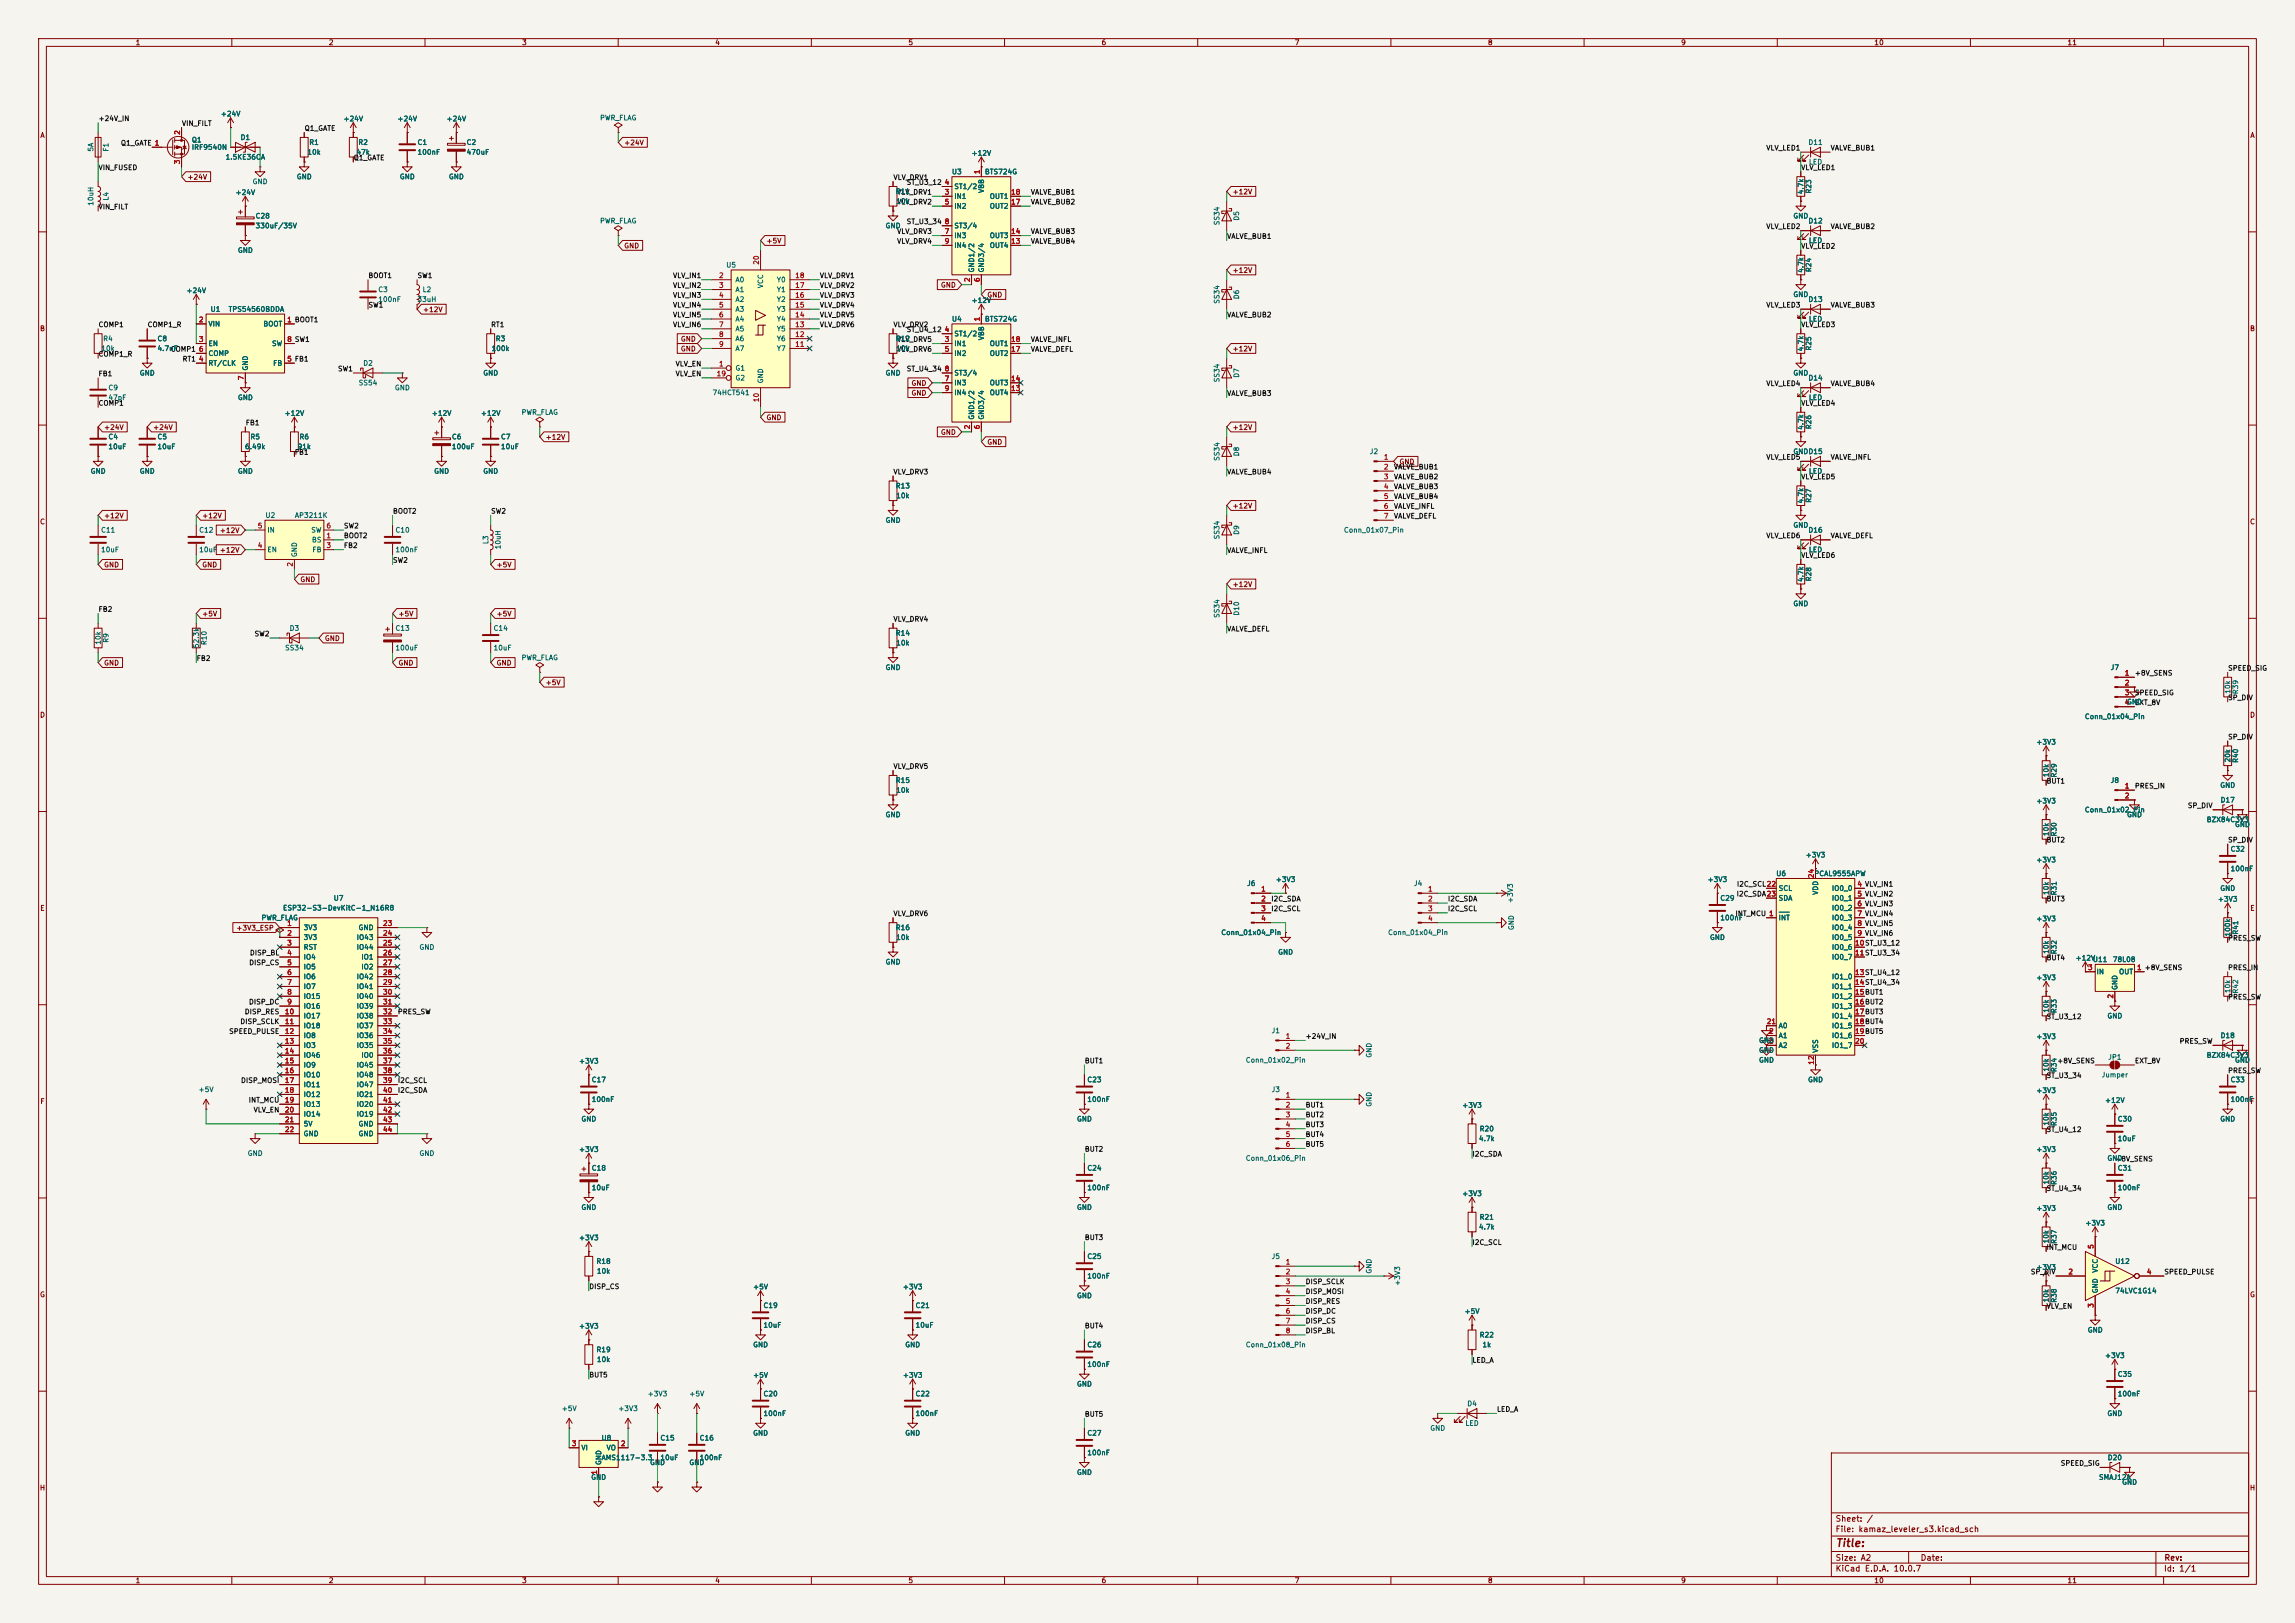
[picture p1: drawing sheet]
<svg xmlns="http://www.w3.org/2000/svg" width="594mm" height="420mm" viewBox="0 0 594 420" stroke-linecap="round" stroke-linejoin="round" font-family="sans-serif">
<defs><g id="words">
<text font-size="2" fill="#840000" x="475" y="400.8">Title:</text>
<g font-size="1.5" fill="#840000">
<text x="475" y="394.1">Sheet: /</text>
<text x="475" y="396.8">File: kamaz_leveler_s3.kicad_sch</text>
<text x="475" y="407">KiCad E.D.A. 10.0.7</text>
<text x="475" y="404.2">Size: A2</text>
<text x="497" y="404.2">Date:</text>
<text x="560" y="407">Id: 1/1</text>
<text x="560.1" y="404.2">Rev:</text>
</g>
<g font-size="1.3" fill="#840000">
<text x="35" y="12">1</text>
<text x="85" y="12">2</text>
<text x="135" y="12">3</text>
<text x="185" y="12">4</text>
<text x="235" y="12">5</text>
<text x="285" y="12">6</text>
<text x="335" y="12">7</text>
<text x="385" y="12">8</text>
<text x="435" y="12">9</text>
<text x="485" y="12">10</text>
<text x="535" y="12">11</text>
<text x="10.3" y="36">A</text>
<text x="582.3" y="36">A</text>
<text x="161.4" y="37.9">+24V</text>
<text x="48.4" y="46.8">+24V</text>
<text x="318.9" y="50.6">+12V</text>
<text x="161.4" y="64.6">GND</text>
<text x="198.3" y="63.3">+5V</text>
<text x="318.9" y="70.9">+12V</text>
<text x="243.4" y="74.7">GND</text>
<text x="255.4" y="77.3">GND</text>
<text x="109.4" y="81.1">+12V</text>
<text x="10.2" y="86">B</text>
<text x="176.1" y="88.7">GND</text>
<text x="582.2" y="86">B</text>
<text x="176.1" y="91.2">GND</text>
<text x="318.9" y="91.2">+12V</text>
<text x="235.8" y="100.1">GND</text>
<text x="235.8" y="102.7">GND</text>
<text x="26.8" y="111.5">+24V</text>
<text x="39.5" y="111.5">+24V</text>
<text x="198.3" y="109">GND</text>
<text x="243.4" y="112.8">GND</text>
<text x="318.9" y="111.5">+12V</text>
<text x="141.1" y="114.1">+12V</text>
<text x="255.4" y="115.4">GND</text>
<text x="362.1" y="120.4">GND</text>
<text x="318.9" y="131.9">+12V</text>
<text x="10.2" y="136">C</text>
<text x="26.8" y="134.4">+12V</text>
<text x="52.2" y="134.4">+12V</text>
<text x="582.2" y="136">C</text>
<text x="56.8" y="138.2">+12V</text>
<text x="26.8" y="147.1">GND</text>
<text x="52.2" y="147.1">GND</text>
<text x="128.4" y="147.1">+5V</text>
<text x="77.6" y="150.9">GND</text>
<text x="318.9" y="152.2">+12V</text>
<text x="52.2" y="159.8">+5V</text>
<text x="103" y="159.8">+5V</text>
<text x="128.4" y="159.8">+5V</text>
<text x="84" y="166.2">GND</text>
<text x="26.8" y="172.5">GND</text>
<text x="103" y="172.5">GND</text>
<text x="128.4" y="172.5">GND</text>
<text x="141.1" y="177.6">+5V</text>
<text x="10.2" y="186">D</text>
<text x="582.2" y="186">D</text>
<text x="10.3" y="236">E</text>
<text x="582.3" y="236">E</text>
<text x="61.1" y="241.1">+3V3_ESP</text>
<text x="10.3" y="286">F</text>
<text x="582.3" y="286">F</text>
<text x="10.2" y="336">G</text>
<text x="582.2" y="336">G</text>
<text x="10.2" y="386">H</text>
<text x="582.2" y="386">H</text>
<text x="35" y="410">1</text>
<text x="85" y="410">2</text>
<text x="135" y="410">3</text>
<text x="185" y="410">4</text>
<text x="235" y="410">5</text>
<text x="285" y="410">6</text>
<text x="335" y="410">7</text>
<text x="385" y="410">8</text>
<text x="435" y="410">9</text>
<text x="485" y="410">10</text>
<text x="535" y="410">11</text>
</g>
<g font-size="1.3" fill="#0f0f0f">
<text x="25.4" y="31.6">+24V_IN</text>
<text x="47" y="32.9">VIN_FILT</text>
<text x="78.7" y="34.2">Q1_GATE</text>
<text x="31.2" y="38">Q1_GATE 1</text>
<text x="91.4" y="41.8">Q1_GATE</text>
<text x="457" y="39.2">VLV_LED1</text>
<text x="473.7" y="39.2">VALVE_BUB1</text>
<text x="25.4" y="44.3">VIN_FUSED</text>
<text x="231.1" y="46.9">VLV_DRV1</text>
<text x="466.1" y="44.3">VLV_LED1</text>
<text x="232.1" y="53.2">VLV_DRV2</text>
<text x="232.1" y="50.7">VLV_DRV1</text>
<text x="234.5" y="48.1">ST_U3_12</text>
<text x="266.7" y="53.2">VALVE_BUB2</text>
<text x="266.7" y="50.7">VALVE_BUB1</text>
<text x="25.4" y="54.5">VIN_FILT</text>
<text x="234.5" y="58.3">ST_U3_34</text>
<text x="457" y="59.6">VLV_LED2</text>
<text x="473.7" y="59.6">VALVE_BUB2</text>
<text x="232.1" y="63.4">VLV_DRV4</text>
<text x="232.1" y="60.8">VLV_DRV3</text>
<text x="266.7" y="60.8">VALVE_BUB3</text>
<text x="266.7" y="63.4">VALVE_BUB4</text>
<text x="317.5" y="62.1">VALVE_BUB1</text>
<text x="466.1" y="64.6">VLV_LED2</text>
<text x="95.2" y="72.3">BOOT1</text>
<text x="107.9" y="72.3">SW1</text>
<text x="174.1" y="74.8">VLV_IN2</text>
<text x="174.1" y="77.3">VLV_IN3</text>
<text x="174.1" y="72.3">VLV_IN1</text>
<text x="212.1" y="77.3">VLV_DRV3</text>
<text x="212.1" y="72.3">VLV_DRV1</text>
<text x="212.1" y="74.8">VLV_DRV2</text>
<text x="95.2" y="79.9">SW1</text>
<text x="174.1" y="79.9">VLV_IN4</text>
<text x="174.1" y="82.4">VLV_IN5</text>
<text x="212.1" y="82.4">VLV_DRV5</text>
<text x="212.1" y="79.9">VLV_DRV4</text>
<text x="317.5" y="82.4">VALVE_BUB2</text>
<text x="457" y="79.9">VLV_LED3</text>
<text x="473.7" y="79.9">VALVE_BUB3</text>
<text x="25.4" y="85">COMP1</text>
<text x="38.1" y="85">COMP1_R</text>
<text x="127" y="85">RT1</text>
<text x="174.1" y="85">VLV_IN6</text>
<text x="212.1" y="85">VLV_DRV6</text>
<text x="231.1" y="85">VLV_DRV2</text>
<text x="232.1" y="88.8">VLV_DRV5</text>
<text x="234.5" y="86.2">ST_U4_12</text>
<text x="266.7" y="88.8">VALVE_INFL</text>
<text x="466.1" y="85">VLV_LED3</text>
<text x="25.4" y="92.6">COMP1_R</text>
<text x="44" y="91.3">COMP1</text>
<text x="47.1" y="93.9">RT1</text>
<text x="174.7" y="95.1">VLV_EN</text>
<text x="232.1" y="91.3">VLV_DRV6</text>
<text x="266.7" y="91.3">VALVE_DEFL</text>
<text x="25.4" y="97.7">FB1</text>
<text x="87.3" y="96.4">SW1</text>
<text x="174.7" y="97.7">VLV_EN</text>
<text x="234.5" y="96.4">ST_U4_34</text>
<text x="457" y="100.2">VLV_LED4</text>
<text x="473.7" y="100.2">VALVE_BUB4</text>
<text x="25.4" y="105.3">COMP1</text>
<text x="317.5" y="102.7">VALVE_BUB3</text>
<text x="466.1" y="105.3">VLV_LED4</text>
<text x="63.5" y="110.4">FB1</text>
<text x="76.2" y="118">FB1</text>
<text x="457" y="119.3">VLV_LED5</text>
<text x="473.7" y="119.3">VALVE_INFL</text>
<text x="231.1" y="123.1">VLV_DRV3</text>
<text x="317.5" y="123.1">VALVE_BUB4</text>
<text x="360.7" y="121.8">VALVE_BUB1</text>
<text x="360.7" y="124.3">VALVE_BUB2</text>
<text x="466.1" y="124.3">VLV_LED5</text>
<text x="360.7" y="129.4">VALVE_BUB4</text>
<text x="360.7" y="126.9">VALVE_BUB3</text>
<text x="360.7" y="132">VALVE_INFL</text>
<text x="88.9" y="137">SW2</text>
<text x="101.6" y="133.2">BOOT2</text>
<text x="127" y="133.2">SW2</text>
<text x="360.7" y="134.5">VALVE_DEFL</text>
<text x="88.9" y="142.1">FB2</text>
<text x="88.9" y="139.6">BOOT2</text>
<text x="317.5" y="143.4">VALVE_INFL</text>
<text x="457" y="139.6">VLV_LED6</text>
<text x="473.7" y="139.6">VALVE_DEFL</text>
<text x="101.6" y="145.9">SW2</text>
<text x="466.1" y="144.7">VLV_LED6</text>
<text x="25.4" y="158.6">FB2</text>
<text x="231.1" y="161.2">VLV_DRV4</text>
<text x="65.8" y="165">SW2</text>
<text x="317.5" y="163.7">VALVE_DEFL</text>
<text x="50.8" y="171.3">FB2</text>
<text x="576.6" y="173.9">SPEED_SIG</text>
<text x="552.4" y="175.1">+8V_SENS</text>
<text x="552.4" y="180.2">SPEED_SIG</text>
<text x="552.4" y="182.8">EXT_8V</text>
<text x="576.6" y="181.5">SP_DIV</text>
<text x="576.6" y="191.6">SP_DIV</text>
<text x="231.1" y="199.3">VLV_DRV5</text>
<text x="529.6" y="203.1">BUT1</text>
<text x="552.4" y="204.3">PRES_IN</text>
<text x="566.1" y="209.4">SP_DIV</text>
<text x="529.6" y="218.3">BUT2</text>
<text x="576.6" y="218.3">SP_DIV</text>
<text x="328.9" y="233.6">I2C_SDA</text>
<text x="374.6" y="233.6">I2C_SDA</text>
<text x="449.4" y="232.3">I2C_SDA23</text>
<text x="449.4" y="229.7">I2C_SCL22</text>
<text x="529.6" y="233.6">BUT3</text>
<text x="231.1" y="237.4">VLV_DRV6</text>
<text x="328.9" y="236.1">I2C_SCL</text>
<text x="374.6" y="236.1">I2C_SCL</text>
<text x="449.1" y="237.4">INT_MCU 1</text>
<text x="576.6" y="243.7">PRES_SW</text>
<text x="64.4" y="250.1">DISP_CS</text>
<text x="64.5" y="247.5">DISP_BL</text>
<text x="529.6" y="248.8">BUT4</text>
<text x="576.6" y="251.3">PRES_IN</text>
<text x="63.2" y="262.8">DISP_RES</text>
<text x="64.3" y="260.2">DISP_DC</text>
<text x="102.8" y="262.8">PRES_SW</text>
<text x="576.6" y="259">PRES_SW</text>
<text x="59.2" y="267.8">SPEED_PULSE</text>
<text x="62.1" y="265.3">DISP_SCLK</text>
<text x="337.8" y="269.1">+24V_IN</text>
<text x="529.6" y="264">ST_U3_12</text>
<text x="280.6" y="275.5">BUT1</text>
<text x="532.3" y="275.5">+8V_SENS</text>
<text x="552.4" y="275.5">EXT_8V</text>
<text x="564" y="270.4">PRES_SW</text>
<text x="62.2" y="280.5">DISP_MOSI</text>
<text x="102.8" y="280.5">I2C_SCL</text>
<text x="529.6" y="279.3">ST_U3_34</text>
<text x="576.6" y="278">PRES_SW</text>
<text x="64.2" y="285.6">INT_MCU</text>
<text x="102.8" y="283.1">I2C_SDA</text>
<text x="337.8" y="286.9">BUT1</text>
<text x="65.5" y="288.2">VLV_EN</text>
<text x="337.8" y="292">BUT3</text>
<text x="337.8" y="289.4">BUT2</text>
<text x="529.6" y="293.2">ST_U4_12</text>
<text x="280.6" y="298.3">BUT2</text>
<text x="337.8" y="297.1">BUT5</text>
<text x="337.8" y="294.5">BUT4</text>
<text x="381" y="299.6">I2C_SDA</text>
<text x="547.3" y="300.9">+8V_SENS</text>
<text x="529.6" y="308.5">ST_U4_34</text>
<text x="280.6" y="321.2">BUT3</text>
<text x="381" y="322.5">I2C_SCL</text>
<text x="529.6" y="323.7">INT_MCU</text>
<text x="152.4" y="333.9">DISP_CS</text>
<text x="337.8" y="335.2">DISP_MOSI</text>
<text x="337.8" y="332.6">DISP_SCLK</text>
<text x="525.5" y="330.1">SP_DIV</text>
<text x="560" y="330.1">SPEED_PULSE</text>
<text x="337.8" y="340.2">DISP_DC</text>
<text x="337.8" y="337.7">DISP_RES</text>
<text x="529.6" y="339">VLV_EN</text>
<text x="280.6" y="344">BUT4</text>
<text x="337.8" y="342.8">DISP_CS</text>
<text x="337.8" y="345.3">DISP_BL</text>
<text x="381" y="352.9">LED_A</text>
<text x="152.4" y="356.7">BUT5</text>
<text x="387.3" y="365.6">LED_A</text>
<text x="280.6" y="366.9">BUT5</text>
<text x="533.2" y="379.6">SPEED_SIG</text>
</g>
<g font-size="1.3" fill="#a90000">
<text x="46.9" y="35" transform="rotate(-90 46.9 35)">2</text>
<text x="39.9" y="38">1</text>
<text x="46.9" y="42.6" transform="rotate(-90 46.9 42.6)">3</text>
<text x="253.9" y="45.2" transform="rotate(-90 253.9 45.2)">1</text>
<text x="244.4" y="50.7">3</text>
<text x="244.4" y="48.1">4</text>
<text x="244.4" y="53.2">5</text>
<text x="261.6" y="53.2">17</text>
<text x="261.6" y="50.7">18</text>
<text x="244.4" y="58.3">8</text>
<text x="244.4" y="60.8">7</text>
<text x="244.4" y="63.4">9</text>
<text x="261.6" y="63.4">13</text>
<text x="261.6" y="60.8">14</text>
<text x="196.7" y="68.6" transform="rotate(-90 196.7 68.6)">20</text>
<text x="186" y="72.3">2</text>
<text x="186" y="74.8">3</text>
<text x="186" y="77.3">4</text>
<text x="205.7" y="77.3">16</text>
<text x="205.7" y="74.8">17</text>
<text x="205.7" y="72.3">18</text>
<text x="251.3" y="73.1" transform="rotate(-90 251.3 73.1)">2</text>
<text x="253.9" y="73.1" transform="rotate(-90 253.9 73.1)">6</text>
<text x="51.3" y="83.7">2</text>
<text x="74.2" y="83.7">1 BOOT1</text>
<text x="74.2" y="83.7">1</text>
<text x="186" y="79.9">5</text>
<text x="186" y="82.4">6</text>
<text x="205.7" y="82.4">14</text>
<text x="205.7" y="79.9">15</text>
<text x="253.9" y="83.3" transform="rotate(-90 253.9 83.3)">1</text>
<text x="51.3" y="88.8">3</text>
<text x="74.2" y="88.8">8 SW1</text>
<text x="74.2" y="88.8">8</text>
<text x="186" y="85">7</text>
<text x="186" y="87.5">8</text>
<text x="205.7" y="87.5">12</text>
<text x="205.7" y="85">13</text>
<text x="244.4" y="88.8">3</text>
<text x="244.4" y="86.2">4</text>
<text x="261.6" y="88.8">18</text>
<text x="51.3" y="93.8">4</text>
<text x="51.3" y="91.3">6</text>
<text x="74.2" y="93.8">5 FB1</text>
<text x="74.2" y="93.8">5</text>
<text x="186" y="95.1">1</text>
<text x="186" y="90">9</text>
<text x="205.7" y="90">11</text>
<text x="244.4" y="91.3">5</text>
<text x="261.6" y="91.3">17</text>
<text x="63.4" y="98.5" transform="rotate(-90 63.4 98.5)">7</text>
<text x="185.4" y="97.7">19</text>
<text x="244.4" y="98.9">7</text>
<text x="244.4" y="96.4">8</text>
<text x="244.4" y="101.5">9</text>
<text x="261.6" y="101.5">13</text>
<text x="261.6" y="98.9">14</text>
<text x="196.7" y="104.2" transform="rotate(-90 196.7 104.2)">10</text>
<text x="251.3" y="111.2" transform="rotate(-90 251.3 111.2)">2</text>
<text x="253.9" y="111.2" transform="rotate(-90 253.9 111.2)">6</text>
<text x="358" y="119.2">1</text>
<text x="358" y="121.8">2</text>
<text x="358" y="124.3">3</text>
<text x="358" y="126.9">4</text>
<text x="358" y="129.4">5</text>
<text x="358" y="131.9">6</text>
<text x="66.6" y="137">5</text>
<text x="84.4" y="137">6</text>
<text x="358" y="134.5">7</text>
<text x="66.6" y="142.1">4</text>
<text x="84.4" y="139.6">1</text>
<text x="84.4" y="142.1">3</text>
<text x="76.1" y="146.8" transform="rotate(-90 76.1 146.8)">2</text>
<text x="549.8" y="175.1">1</text>
<text x="549.8" y="177.7">2</text>
<text x="549.8" y="180.2">3</text>
<text x="549.8" y="182.7">4</text>
<text x="549.8" y="204.3">1</text>
<text x="549.8" y="206.9">2</text>
<text x="469.8" y="227.4" transform="rotate(-90 469.8 227.4)">24</text>
<text x="326.3" y="231">1</text>
<text x="326.3" y="233.5">2</text>
<text x="369.5" y="231">1</text>
<text x="369.5" y="233.5">2</text>
<text x="457.1" y="229.7">22</text>
<text x="457.1" y="232.3">23</text>
<text x="480.6" y="229.7">4 VLV_IN1</text>
<text x="480.6" y="232.3">5 VLV_IN2</text>
<text x="480.6" y="229.7">4</text>
<text x="480.6" y="232.3">5</text>
<text x="74.2" y="239.9">1</text>
<text x="99" y="239.9">23</text>
<text x="326.3" y="236.1">3</text>
<text x="326.3" y="238.6">4</text>
<text x="369.5" y="236.1">3</text>
<text x="369.5" y="238.6">4</text>
<text x="457.7" y="237.4">1</text>
<text x="480.6" y="234.8">6 VLV_IN3</text>
<text x="480.6" y="237.4">7 VLV_IN4</text>
<text x="480.6" y="239.9">8 VLV_IN5</text>
<text x="480.6" y="234.8">6</text>
<text x="480.6" y="237.4">7</text>
<text x="480.6" y="239.9">8</text>
<text x="74.2" y="242.4">2</text>
<text x="74.2" y="245">3</text>
<text x="99" y="242.4">24</text>
<text x="99" y="245">25</text>
<text x="480" y="245">10ST_U3_12</text>
<text x="480" y="245">10</text>
<text x="480.6" y="242.4">9 VLV_IN6</text>
<text x="480.6" y="242.4">9</text>
<text x="74.2" y="247.5">4</text>
<text x="74.2" y="250.1">5</text>
<text x="99" y="247.5">26</text>
<text x="99" y="250.1">27</text>
<text x="480" y="247.5">11ST_U3_34</text>
<text x="480" y="247.5">11</text>
<text x="540.3" y="251.3">3</text>
<text x="553" y="251.3">1 +8V_SENS</text>
<text x="553" y="251.3">1</text>
<text x="74.2" y="252.6">6</text>
<text x="74.2" y="255.1">7</text>
<text x="74.2" y="257.7">8</text>
<text x="99" y="252.6">28</text>
<text x="99" y="255.1">29</text>
<text x="99" y="257.7">30</text>
<text x="480" y="252.6">13ST_U4_12</text>
<text x="480" y="255.1">14ST_U4_34</text>
<text x="480" y="257.7">15BUT1</text>
<text x="480" y="252.6">13</text>
<text x="480" y="255.1">14</text>
<text x="480" y="257.7">15</text>
<text x="73.6" y="262.8">10</text>
<text x="74.2" y="260.2">9</text>
<text x="99" y="260.2">31</text>
<text x="99" y="262.8">32</text>
<text x="480" y="260.2">16BUT2</text>
<text x="480" y="262.8">17BUT3</text>
<text x="480" y="260.2">16</text>
<text x="480" y="262.8">17</text>
<text x="547.2" y="258.5" transform="rotate(-90 547.2 258.5)">2</text>
<text x="73.6" y="265.3">11</text>
<text x="73.6" y="267.8">12</text>
<text x="99" y="265.3">33</text>
<text x="99" y="267.8">34</text>
<text x="332.6" y="269.1">1</text>
<text x="457.1" y="265.3">21</text>
<text x="457.7" y="267.8">2</text>
<text x="480" y="265.3">18BUT4</text>
<text x="480" y="267.8">19BUT5</text>
<text x="480" y="265.3">18</text>
<text x="480" y="267.8">19</text>
<text x="73.6" y="270.4">13</text>
<text x="73.6" y="272.9">14</text>
<text x="73.6" y="275.5">15</text>
<text x="99" y="270.4">35</text>
<text x="99" y="272.9">36</text>
<text x="99" y="275.5">37</text>
<text x="332.6" y="271.6">2</text>
<text x="457.7" y="270.4">3</text>
<text x="469.8" y="275.7" transform="rotate(-90 469.8 275.7)">12</text>
<text x="480" y="270.4">20</text>
<text x="73.6" y="278">16</text>
<text x="73.6" y="280.5">17</text>
<text x="99" y="278">38</text>
<text x="99" y="280.5">39</text>
<text x="73.6" y="283.1">18</text>
<text x="73.6" y="285.6">19</text>
<text x="99" y="283.1">40</text>
<text x="99" y="285.6">41</text>
<text x="332.6" y="284.3">1</text>
<text x="332.6" y="286.9">2</text>
<text x="73.6" y="288.2">20</text>
<text x="73.6" y="290.7">21</text>
<text x="73.6" y="293.2">22</text>
<text x="99" y="288.2">42</text>
<text x="99" y="290.7">43</text>
<text x="99" y="293.2">44</text>
<text x="332.6" y="289.4">3</text>
<text x="332.6" y="292">4</text>
<text x="332.6" y="294.5">5</text>
<text x="332.6" y="297">6</text>
<text x="542.2" y="323.3" transform="rotate(-90 542.2 323.3)">5</text>
<text x="332.6" y="327.5">1</text>
<text x="332.6" y="330.1">2</text>
<text x="332.6" y="332.6">3</text>
<text x="332.6" y="335.1">4</text>
<text x="535.2" y="330.1">2</text>
<text x="555.5" y="330.1">4</text>
<text x="332.6" y="337.7">5</text>
<text x="332.6" y="340.2">6</text>
<text x="542.2" y="338.6" transform="rotate(-90 542.2 338.6)">3</text>
<text x="332.6" y="342.8">7</text>
<text x="332.6" y="345.3">8</text>
<text x="147.9" y="374.5">3</text>
<text x="160.6" y="374.5">2</text>
<text x="154.8" y="381.7" transform="rotate(-90 154.8 381.7)">1</text>
</g>
<g font-size="1.3" fill="#006464">
<text x="57" y="30.4">+24V</text>
<text x="88.8" y="31.7">+24V</text>
<text x="102.7" y="31.7">+24V</text>
<text x="115.4" y="31.7">+24V</text>
<text x="155.2" y="31.4">PWR_FLAG</text>
<text x="24.5" y="39.4" transform="rotate(-90 24.5 39.4)">5A</text>
<text x="28.4" y="39.4" transform="rotate(-90 28.4 39.4)">F1</text>
<text x="49.5" y="37.2">Q1</text>
<text x="49.5" y="39.1">IRF9540N</text>
<text x="58.3" y="41.6">1.5KE36CA</text>
<text x="62.1" y="36.5">D1</text>
<text x="79.4" y="40.3">10k</text>
<text x="79.9" y="37.8">R1</text>
<text x="92.1" y="40.3">47k</text>
<text x="92.6" y="37.8">R2</text>
<text x="107.9" y="37.8">C1</text>
<text x="107.9" y="40.3">100nF</text>
<text x="120.6" y="37.8">C2</text>
<text x="120.6" y="40.3">470uF</text>
<text x="251.3" y="40.6">+12V</text>
<text x="467.9" y="37.8">D11</text>
<text x="65.2" y="48">GND</text>
<text x="76.7" y="46.7">GND</text>
<text x="103.3" y="46.7">GND</text>
<text x="116" y="46.7">GND</text>
<text x="246.3" y="45.4">U3</text>
<text x="254.8" y="45.4">BTS724G</text>
<text x="468" y="42.9">LED</text>
<text x="24.5" y="53.4" transform="rotate(-90 24.5 53.4)">10uH</text>
<text x="28.4" y="52" transform="rotate(-90 28.4 52)">L4</text>
<text x="60.8" y="50.8">+24V</text>
<text x="231.7" y="50.5">R11</text>
<text x="231.8" y="53">10k</text>
<text x="246.9" y="51.8">IN1</text>
<text x="246.9" y="49.2">ST1/2</text>
<text x="255" y="50.1" transform="rotate(-90 255 50.1)">VBB</text>
<text x="256" y="51.8">OUT1</text>
<text x="467.1" y="50.4" transform="rotate(-90 467.1 50.4)">4.7k</text>
<text x="469.1" y="50.2" transform="rotate(-90 469.1 50.2)">R23</text>
<text x="66" y="56.8">C28</text>
<text x="66" y="59.4">330uF/35V</text>
<text x="155.2" y="58.1">PWR_FLAG</text>
<text x="229.1" y="59.4">GND</text>
<text x="246.9" y="54.3">IN2</text>
<text x="246.9" y="59.4">ST3/4</text>
<text x="256" y="54.3">OUT2</text>
<text x="315.9" y="58.4" transform="rotate(-90 315.9 58.4)">SS34</text>
<text x="321" y="57.2" transform="rotate(-90 321 57.2)">D5</text>
<text x="464" y="56.8">GND</text>
<text x="467.9" y="58.1">D12</text>
<text x="61.4" y="65.7">GND</text>
<text x="246.9" y="61.9">IN3</text>
<text x="246.9" y="64.5">IN4</text>
<text x="256" y="64.5">OUT4</text>
<text x="256" y="61.9">OUT3</text>
<text x="468" y="63.2">LED</text>
<text x="187.8" y="69.5">U5</text>
<text x="252.4" y="70.6" transform="rotate(-90 252.4 70.6)">GND1/2</text>
<text x="255" y="70.6" transform="rotate(-90 255 70.6)">GND3/4</text>
<text x="467.1" y="70.7" transform="rotate(-90 467.1 70.7)">4.7k</text>
<text x="469.1" y="70.6" transform="rotate(-90 469.1 70.6)">R24</text>
<text x="48.1" y="76.1">+24V</text>
<text x="97.8" y="75.9">C3</text>
<text x="109.2" y="75.9">L2</text>
<text x="190.2" y="73.4">A0</text>
<text x="190.2" y="75.9">A1</text>
<text x="197.8" y="74.7" transform="rotate(-90 197.8 74.7)">VCC</text>
<text x="200.9" y="75.9">Y1</text>
<text x="200.9" y="73.4">Y0</text>
<text x="321" y="77.6" transform="rotate(-90 321 77.6)">D6</text>
<text x="464" y="77.2">GND</text>
<text x="54.4" y="81">U1</text>
<text x="59" y="81">TPS54560BDDA</text>
<text x="97.8" y="78.4">100nF</text>
<text x="107.9" y="78.4">33uH</text>
<text x="190.2" y="78.4">A2</text>
<text x="190.2" y="81">A3</text>
<text x="190.2" y="83.5">A4</text>
<text x="200.9" y="83.5">Y4</text>
<text x="200.9" y="81">Y3</text>
<text x="200.9" y="78.4">Y2</text>
<text x="246.3" y="83.5">U4</text>
<text x="251.3" y="78.7">+12V</text>
<text x="254.8" y="83.5">BTS724G</text>
<text x="315.9" y="78.7" transform="rotate(-90 315.9 78.7)">SS34</text>
<text x="467.9" y="78.4">D13</text>
<text x="468" y="83.5">LED</text>
<text x="26.6" y="88.6">R4</text>
<text x="40.6" y="88.6">C8</text>
<text x="53.8" y="84.8">VIN</text>
<text x="53.8" y="89.9">EN</text>
<text x="68" y="84.8">BOOT</text>
<text x="70.3" y="89.9">SW</text>
<text x="128.2" y="88.6">R3</text>
<text x="190.2" y="86.1">A5</text>
<text x="190.2" y="88.6">A6</text>
<text x="200.9" y="88.6">Y6</text>
<text x="200.9" y="86.1">Y5</text>
<text x="231.7" y="88.6">R12</text>
<text x="246.9" y="89.9">IN1</text>
<text x="246.9" y="87.3">ST1/2</text>
<text x="255" y="88.2" transform="rotate(-90 255 88.2)">VBB</text>
<text x="256" y="89.9">OUT1</text>
<text x="26.1" y="91.1">10k</text>
<text x="40.6" y="91.1">4.7nF</text>
<text x="53.8" y="94.9">RT/CLK</text>
<text x="53.8" y="92.4">COMP</text>
<text x="70.6" y="94.9">FB</text>
<text x="93.9" y="94.9">D2</text>
<text x="127.1" y="91.1">100k</text>
<text x="190.2" y="91.1">A7</text>
<text x="200.9" y="91.1">Y7</text>
<text x="231.8" y="91.1">10k</text>
<text x="246.9" y="92.4">IN2</text>
<text x="256" y="92.4">OUT2</text>
<text x="467.1" y="91.1" transform="rotate(-90 467.1 91.1)">4.7k</text>
<text x="469.1" y="90.9" transform="rotate(-90 469.1 90.9)">R25</text>
<text x="27.9" y="101.3">C9</text>
<text x="36" y="97.5">GND</text>
<text x="64.5" y="96" transform="rotate(-90 64.5 96)">GND</text>
<text x="92.7" y="100">SS54</text>
<text x="102.1" y="101.3">GND</text>
<text x="124.9" y="97.5">GND</text>
<text x="190.2" y="96.2">G1</text>
<text x="190.2" y="98.8">G2</text>
<text x="197.8" y="99.3" transform="rotate(-90 197.8 99.3)">GND</text>
<text x="229.1" y="97.5">GND</text>
<text x="246.9" y="100">IN3</text>
<text x="246.9" y="97.5">ST3/4</text>
<text x="256" y="100">OUT3</text>
<text x="315.9" y="99.1" transform="rotate(-90 315.9 99.1)">SS34</text>
<text x="321" y="97.9" transform="rotate(-90 321 97.9)">D7</text>
<text x="464" y="97.5">GND</text>
<text x="467.9" y="98.8">D14</text>
<text x="27.9" y="103.8">47pF</text>
<text x="61.4" y="103.8">GND</text>
<text x="73.5" y="107.9">+12V</text>
<text x="111.6" y="107.9">+12V</text>
<text x="124.3" y="107.9">+12V</text>
<text x="134.9" y="107.6">PWR_FLAG</text>
<text x="184.3" y="102.6">74HCT541</text>
<text x="246.9" y="102.6">IN4</text>
<text x="256" y="102.6">OUT4</text>
<text x="468" y="103.8">LED</text>
<text x="27.9" y="114">C4</text>
<text x="40.6" y="114">C5</text>
<text x="64.7" y="114">R5</text>
<text x="77.4" y="114">R6</text>
<text x="116.8" y="114">C6</text>
<text x="129.5" y="114">C7</text>
<text x="252.4" y="108.7" transform="rotate(-90 252.4 108.7)">GND1/2</text>
<text x="255" y="108.7" transform="rotate(-90 255 108.7)">GND3/4</text>
<text x="467.1" y="111.4" transform="rotate(-90 467.1 111.4)">4.7k</text>
<text x="469.1" y="111.2" transform="rotate(-90 469.1 111.2)">R26</text>
<text x="27.9" y="116.5">10uF</text>
<text x="40.6" y="116.5">10uF</text>
<text x="63.3" y="116.5">6.49k</text>
<text x="76.9" y="116.5">91k</text>
<text x="116.8" y="116.5">100uF</text>
<text x="129.5" y="116.5">10uF</text>
<text x="315.9" y="119.4" transform="rotate(-90 315.9 119.4)">SS34</text>
<text x="321" y="118.2" transform="rotate(-90 321 118.2)">D8</text>
<text x="354.4" y="117.8">J2</text>
<text x="464" y="117.8">GNDD15</text>
<text x="23.3" y="122.9">GND</text>
<text x="36" y="122.9">GND</text>
<text x="61.4" y="122.9">GND</text>
<text x="112.2" y="122.9">GND</text>
<text x="124.9" y="122.9">GND</text>
<text x="468" y="122.9">LED</text>
<text x="231.7" y="126.7">R13</text>
<text x="231.8" y="129.2">10k</text>
<text x="467.1" y="130.4" transform="rotate(-90 467.1 130.4)">4.7k</text>
<text x="469.1" y="130.2" transform="rotate(-90 469.1 130.2)">R27</text>
<text x="68.6" y="134.3">U2</text>
<text x="76.2" y="134.3">AP3211K</text>
<text x="229.1" y="135.6">GND</text>
<text x="464" y="136.9">GND</text>
<text x="26" y="138.1">C11</text>
<text x="26" y="143.2">10uF</text>
<text x="51.4" y="138.1">C12</text>
<text x="51.4" y="143.2">10uF +12V</text>
<text x="69.1" y="143.2">EN</text>
<text x="69.1" y="138.1">IN</text>
<text x="80.4" y="138.1">SW</text>
<text x="80.6" y="140.7">BS</text>
<text x="80.7" y="143.2">FB</text>
<text x="102.2" y="138.1">C10</text>
<text x="102.2" y="143.2">100nF</text>
<text x="126.7" y="140.9" transform="rotate(-90 126.7 140.9)">L3</text>
<text x="129.9" y="142.3" transform="rotate(-90 129.9 142.3)">10uH</text>
<text x="315.9" y="139.7" transform="rotate(-90 315.9 139.7)">SS34</text>
<text x="321" y="138.5" transform="rotate(-90 321 138.5)">D9</text>
<text x="347.7" y="138.1">Conn_01x07_Pin</text>
<text x="467.9" y="138.1">D16</text>
<text x="468" y="143.2">LED</text>
<text x="77.2" y="144.3" transform="rotate(-90 77.2 144.3)">GND</text>
<text x="467.1" y="150.7" transform="rotate(-90 467.1 150.7)">4.7k</text>
<text x="469.1" y="150.6" transform="rotate(-90 469.1 150.6)">R28</text>
<text x="315.9" y="160" transform="rotate(-90 315.9 160)">SS34</text>
<text x="321" y="159.5" transform="rotate(-90 321 159.5)">D10</text>
<text x="464" y="157.2">GND</text>
<text x="26.4" y="167" transform="rotate(-90 26.4 167)">10k</text>
<text x="28.4" y="166.5" transform="rotate(-90 28.4 166.5)">R9</text>
<text x="51.8" y="167.9" transform="rotate(-90 51.8 167.9)">52.3k</text>
<text x="53.8" y="167.1" transform="rotate(-90 53.8 167.1)">R10</text>
<text x="74.8" y="163.5">D3</text>
<text x="102.2" y="163.5">C13</text>
<text x="127.6" y="163.5">C14</text>
<text x="231.7" y="164.8">R14</text>
<text x="231.8" y="167.3">10k</text>
<text x="73.7" y="168.6">SS34</text>
<text x="102.2" y="168.6">100uF</text>
<text x="127.6" y="168.6">10uF</text>
<text x="134.9" y="171.1">PWR_FLAG</text>
<text x="229.1" y="173.7">GND</text>
<text x="546.2" y="173.7">J7</text>
<text x="577.5" y="179.7" transform="rotate(-90 577.5 179.7)">10k</text>
<text x="579.6" y="179.8" transform="rotate(-90 579.6 179.8)">R39</text>
<text x="550.4" y="182.6">GND</text>
<text x="539.5" y="186.4">Conn_01x04_Pin</text>
<text x="526.9" y="193">+3V3</text>
<text x="577.5" y="197.4" transform="rotate(-90 577.5 197.4)">20k</text>
<text x="579.6" y="197.6" transform="rotate(-90 579.6 197.6)">R40</text>
<text x="231.7" y="202.9">R15</text>
<text x="530.6" y="201.2" transform="rotate(-90 530.6 201.2)">10k</text>
<text x="532.6" y="201.4" transform="rotate(-90 532.6 201.4)">R29</text>
<text x="546.2" y="202.9">J8</text>
<text x="231.8" y="205.4">10k</text>
<text x="526.9" y="208.2">+3V3</text>
<text x="574.5" y="204.2">GND</text>
<text x="574.6" y="208">D17</text>
<text x="229.1" y="211.8">GND</text>
<text x="539.5" y="210.5">Conn_01x02_Pin</text>
<text x="550.4" y="211.8">GND</text>
<text x="571" y="213.1">BZX84C3V3</text>
<text x="578.3" y="214.3">GND</text>
<text x="530.6" y="216.5" transform="rotate(-90 530.6 216.5)">10k</text>
<text x="532.6" y="216.6" transform="rotate(-90 532.6 216.6)">R30</text>
<text x="577.2" y="220.7">C32</text>
<text x="459.6" y="227">U6</text>
<text x="467.2" y="222.2">+3V3</text>
<text x="469.5" y="227">PCAL9555APW</text>
<text x="526.9" y="223.5">+3V3</text>
<text x="577.2" y="225.8">100nF</text>
<text x="86.2" y="233.4">U7</text>
<text x="322.6" y="229.6">J6</text>
<text x="330.1" y="228.5">+3V3</text>
<text x="365.8" y="229.6">J4</text>
<text x="391.9" y="233.8" transform="rotate(-90 391.9 233.8)">+3V3</text>
<text x="441.8" y="228.5">+3V3</text>
<text x="445.1" y="233.4">C29</text>
<text x="460.2" y="230.8">SCL</text>
<text x="460.2" y="233.4">SDA</text>
<text x="470.9" y="231.7" transform="rotate(-90 470.9 231.7)">VDD</text>
<text x="474" y="230.8">IO0_0</text>
<text x="474" y="233.4">IO0_1</text>
<text x="530.6" y="231.7" transform="rotate(-90 530.6 231.7)">10k</text>
<text x="532.6" y="231.8" transform="rotate(-90 532.6 231.8)">R31</text>
<text x="573.9" y="233.6">+3V3</text>
<text x="574.5" y="230.8">GND</text>
<text x="67.5" y="238.5">PWR_FLAG</text>
<text x="73.1" y="235.9">ESP32-S3-DevKitC-1_N16R8</text>
<text x="445.1" y="238.5">100nF</text>
<text x="460.2" y="238.5">INT</text>
<text x="474" y="235.9">IO0_2</text>
<text x="474" y="238.5">IO0_3</text>
<text x="526.9" y="238.7">+3V3</text>
<text x="78.5" y="241">3V3</text>
<text x="78.5" y="243.5">3V3</text>
<text x="92.2" y="243.5">IO43</text>
<text x="92.7" y="241">GND</text>
<text x="231.7" y="241">R16</text>
<text x="231.8" y="243.5">10k</text>
<text x="316" y="242.3">Conn_01x04_Pin</text>
<text x="359.1" y="242.3">Conn_01x04_Pin</text>
<text x="392.1" y="240.8" transform="rotate(-90 392.1 240.8)">GND</text>
<text x="442.4" y="243.5">GND</text>
<text x="474" y="241">IO0_4</text>
<text x="474" y="243.5">IO0_5</text>
<text x="577.5" y="242.5" transform="rotate(-90 577.5 242.5)">100k</text>
<text x="579.6" y="242" transform="rotate(-90 579.6 242)">R41</text>
<text x="78.5" y="246.1">RST</text>
<text x="78.5" y="248.6">IO4</text>
<text x="78.5" y="251.2">IO5</text>
<text x="92.2" y="246.1">IO44</text>
<text x="93.4" y="248.6">IO1</text>
<text x="93.4" y="251.2">IO2</text>
<text x="108.4" y="246.1">GND</text>
<text x="229.1" y="249.9">GND</text>
<text x="330.7" y="247.3">GND</text>
<text x="474" y="246.1">IO0_6</text>
<text x="474" y="248.6">IO0_7</text>
<text x="530.6" y="247" transform="rotate(-90 530.6 247)">10k</text>
<text x="532.6" y="247.1" transform="rotate(-90 532.6 247.1)">R32</text>
<text x="537.1" y="248.9">+12V</text>
<text x="541.6" y="249.2">U11</text>
<text x="546.7" y="249.2">78L08</text>
<text x="78.5" y="253.7">IO6</text>
<text x="78.5" y="256.2">IO7</text>
<text x="92.2" y="253.7">IO42</text>
<text x="92.2" y="256.2">IO41</text>
<text x="474" y="253.7">IO1_0</text>
<text x="474" y="256.2">IO1_1</text>
<text x="526.9" y="253.9">+3V3</text>
<text x="542.5" y="252.4">IN</text>
<text x="548.3" y="256.3" transform="rotate(-90 548.3 256.3)">GND</text>
<text x="548.3" y="252.4">OUT</text>
<text x="577.5" y="257.1" transform="rotate(-90 577.5 257.1)">10k</text>
<text x="579.6" y="257.2" transform="rotate(-90 579.6 257.2)">R42</text>
<text x="78.5" y="258.8">IO15</text>
<text x="78.5" y="261.3">IO16</text>
<text x="78.5" y="263.9">IO17</text>
<text x="92.2" y="258.8">IO40</text>
<text x="92.2" y="261.3">IO39</text>
<text x="92.2" y="263.9">IO38</text>
<text x="474" y="258.8">IO1_2</text>
<text x="474" y="261.3">IO1_3</text>
<text x="474" y="263.9">IO1_4</text>
<text x="530.6" y="262.2" transform="rotate(-90 530.6 262.2)">10k</text>
<text x="532.6" y="262.3" transform="rotate(-90 532.6 262.3)">R33</text>
<text x="545.3" y="263.9">GND</text>
<text x="78.5" y="266.4">IO18</text>
<text x="78.5" y="268.9">IO8</text>
<text x="92.2" y="266.4">IO37</text>
<text x="92.2" y="268.9">IO36</text>
<text x="329" y="267.7">J1</text>
<text x="460.2" y="268.9">A1</text>
<text x="460.2" y="266.4">A0</text>
<text x="474" y="266.4">IO1_5</text>
<text x="474" y="268.9">IO1_6</text>
<text x="526.9" y="269.2">+3V3</text>
<text x="574.6" y="268.9">D18</text>
<text x="78.5" y="271.5">IO3</text>
<text x="78.5" y="274">IO46</text>
<text x="92.2" y="271.5">IO35</text>
<text x="93.4" y="274">IO0</text>
<text x="149.7" y="275.5">+3V3</text>
<text x="322.3" y="275.3">Conn_01x02_Pin</text>
<text x="355.3" y="273.8" transform="rotate(-90 355.3 273.8)">GND</text>
<text x="455.1" y="272.7">GND</text>
<text x="455.1" y="270.2">GND</text>
<text x="455.1" y="275.3">GND</text>
<text x="460.2" y="271.5">A2</text>
<text x="470.9" y="272.6" transform="rotate(-90 470.9 272.6)">VSS</text>
<text x="474" y="271.5">IO1_7</text>
<text x="545.5" y="274.5">JP1</text>
<text x="571" y="274">BZX84C3V3</text>
<text x="578.3" y="275.3">GND</text>
<text x="78.5" y="276.6">IO9</text>
<text x="78.5" y="279.1">IO10</text>
<text x="78.5" y="281.6">IO11</text>
<text x="92.2" y="276.6">IO45</text>
<text x="92.2" y="279.1">IO48</text>
<text x="92.2" y="281.6">IO47</text>
<text x="153" y="280.4">C17</text>
<text x="281.3" y="280.4">C23</text>
<text x="467.8" y="280.4">GND</text>
<text x="530.6" y="277.4" transform="rotate(-90 530.6 277.4)">10k</text>
<text x="532.6" y="277.6" transform="rotate(-90 532.6 277.6)">R34</text>
<text x="543.8" y="279.1">Jumper</text>
<text x="577.2" y="280.4">C33</text>
<text x="51.3" y="282.9">+5V</text>
<text x="78.5" y="284.2">IO12</text>
<text x="78.5" y="286.7">IO13</text>
<text x="92.2" y="284.2">IO21</text>
<text x="92.2" y="286.7">IO20</text>
<text x="153" y="285.4">100nF</text>
<text x="281.3" y="285.4">100nF</text>
<text x="329" y="282.9">J3</text>
<text x="355.3" y="286.5" transform="rotate(-90 355.3 286.5)">GND</text>
<text x="378.3" y="287">+3V3</text>
<text x="526.9" y="283.2">+3V3</text>
<text x="544.7" y="285.7">+12V</text>
<text x="577.2" y="285.4">100nF</text>
<text x="78.5" y="289.3">IO14</text>
<text x="78.5" y="291.8">5V</text>
<text x="92.2" y="289.3">IO19</text>
<text x="92.7" y="291.8">GND</text>
<text x="150.3" y="290.5">GND</text>
<text x="278.6" y="290.5">GND</text>
<text x="382.8" y="293.1">R20</text>
<text x="530.6" y="291.4" transform="rotate(-90 530.6 291.4)">10k</text>
<text x="532.6" y="291.5" transform="rotate(-90 532.6 291.5)">R35</text>
<text x="548" y="290.5">C30</text>
<text x="574.5" y="290.5">GND</text>
<text x="64" y="299.4">GND</text>
<text x="78.5" y="294.3">GND</text>
<text x="92.7" y="294.3">GND</text>
<text x="108.4" y="299.4">GND</text>
<text x="149.7" y="298.4">+3V3</text>
<text x="382.7" y="295.6">4.7k</text>
<text x="526.9" y="298.4">+3V3</text>
<text x="548" y="295.6">10uF</text>
<text x="153" y="303.2">C18</text>
<text x="281.3" y="303.2">C24</text>
<text x="322.3" y="300.7">Conn_01x06_Pin</text>
<text x="545.3" y="300.7">GND</text>
<text x="548" y="303.2">C31</text>
<text x="153" y="308.3">10uF</text>
<text x="281.3" y="308.3">100nF</text>
<text x="378.3" y="309.8">+3V3</text>
<text x="530.6" y="306.7" transform="rotate(-90 530.6 306.7)">10k</text>
<text x="532.6" y="306.8" transform="rotate(-90 532.6 306.8)">R36</text>
<text x="548" y="308.3">100nF</text>
<text x="150.3" y="313.4">GND</text>
<text x="278.6" y="313.4">GND</text>
<text x="382.8" y="315.9">R21</text>
<text x="526.9" y="313.6">+3V3</text>
<text x="539.6" y="317.4">+3V3</text>
<text x="545.3" y="313.4">GND</text>
<text x="149.7" y="321.3">+3V3</text>
<text x="382.7" y="318.5">4.7k</text>
<text x="530.6" y="321.9" transform="rotate(-90 530.6 321.9)">10k</text>
<text x="532.6" y="322" transform="rotate(-90 532.6 322)">R37</text>
<text x="154.2" y="327.4">R18</text>
<text x="154.4" y="329.9">10k</text>
<text x="281.3" y="326.1">C25</text>
<text x="329" y="326.1">J5</text>
<text x="355.3" y="329.7" transform="rotate(-90 355.3 329.7)">GND</text>
<text x="526.9" y="328.9">+3V3</text>
<text x="543.3" y="329.5" transform="rotate(-90 543.3 329.5)">VCC</text>
<text x="547.4" y="327.4">U12</text>
<text x="194.8" y="334">+5V</text>
<text x="233.6" y="334">+3V3</text>
<text x="281.3" y="331.2">100nF</text>
<text x="362.7" y="332.9" transform="rotate(-90 362.7 332.9)">+3V3</text>
<text x="543.3" y="334.8" transform="rotate(-90 543.3 334.8)">GND</text>
<text x="547.4" y="335">74LVC1G14</text>
<text x="197.5" y="338.8">C19</text>
<text x="236.8" y="338.8">C21</text>
<text x="278.6" y="336.2">GND</text>
<text x="378.9" y="340.3">+5V</text>
<text x="530.6" y="337.1" transform="rotate(-90 530.6 337.1)">10k</text>
<text x="532.6" y="337.3" transform="rotate(-90 532.6 337.3)">R38</text>
<text x="149.7" y="344.1">+3V3</text>
<text x="197.5" y="343.9">10uF</text>
<text x="236.8" y="343.9">10uF</text>
<text x="382.8" y="346.4">R22</text>
<text x="540.2" y="345.1">GND</text>
<text x="154.2" y="350.2">R19</text>
<text x="154.4" y="352.8">10k</text>
<text x="194.8" y="348.9">GND</text>
<text x="234.2" y="348.9">GND</text>
<text x="281.3" y="348.9">C26</text>
<text x="322.3" y="348.9">Conn_01x08_Pin</text>
<text x="383.6" y="348.9">1k</text>
<text x="544.7" y="351.7">+3V3</text>
<text x="194.8" y="356.8">+5V</text>
<text x="233.6" y="356.8">+3V3</text>
<text x="278.6" y="359.1">GND</text>
<text x="281.3" y="354">100nF</text>
<text x="548" y="356.6">C35</text>
<text x="145.3" y="365.5">+5V</text>
<text x="159.9" y="365.5">+3V3</text>
<text x="167.5" y="361.6">+3V3</text>
<text x="178.3" y="361.6">+5V</text>
<text x="197.5" y="361.6">C20</text>
<text x="236.8" y="361.6">C22</text>
<text x="379.6" y="364.2">D4</text>
<text x="548" y="361.6">100nF</text>
<text x="194.8" y="371.8">GND</text>
<text x="197.5" y="366.7">100nF</text>
<text x="234.2" y="371.8">GND</text>
<text x="236.8" y="366.7">100nF</text>
<text x="281.3" y="371.8">C27</text>
<text x="370" y="370.5">GND</text>
<text x="379.1" y="369.3">LED</text>
<text x="545.3" y="366.7">GND</text>
<text x="150.3" y="375.6">VI</text>
<text x="155.6" y="373.1">U8</text>
<text x="156.9" y="375.6">VO</text>
<text x="170.8" y="373.1">C15</text>
<text x="181" y="373.1">C16</text>
<text x="281.3" y="376.9">100nF</text>
<text x="152.9" y="383.2">GND</text>
<text x="155.6" y="378.2">AMS1117-3.3</text>
<text x="155.9" y="379.2" transform="rotate(-90 155.9 379.2)">GND</text>
<text x="168.1" y="379.4">GND</text>
<text x="170.8" y="378.2">10uF</text>
<text x="178.3" y="379.4">GND</text>
<text x="181" y="378.2">100nF</text>
<text x="278.6" y="382">GND</text>
<text x="543.1" y="383.2">SMAJ12A</text>
<text x="545.4" y="378.2">D20</text>
<text x="549.1" y="384.5">GND</text>
</g>
</g></defs>
<path d="M0 0h594v420h-594z" fill="#f5f4ef" stroke="#f5f4ef" stroke-width=".26"/>
<g fill="none" stroke="#840000" stroke-width=".26">
<path d="M10 10h574v400h-574zM12 12h570v396h-570zM60 10v2M110 10v2M160 10v2M210 10v2M260 10v2M310 10v2M360 10v2M410 10v2M460 10v2M510 10v2"/>
<path d="M560 10v2M39.4 38.1h5.3M44.7 36.2v3.8M45.2 36.3h2.6v3.6h-2.6M45.2 38.1h1.8v5.1M45.2 35.8v1M45.2 37.6v1M45.2 39.4v1M47 33v3.3M47.4 37.8h.7l-.3 .7zM48.3 38.4l-1.1 .2M59.7 33h.1"/>
<path d="M59.7 30.5l-.8 1.3M59.7 30.5l.8 1.3M59.7 30.5v2.5M10 60h2M465.1 66h2v5.1h-2zM466.1 64.8v1.2M466.1 71.1v1.3M582 60h2M10 110h2M582 110h2M10 160h2M582 160h2"/>
<path d="M10 210h2M582 210h2M10 260h2M582 260h2M10 310h2M542.3 317.5l-.8 1.3M542.3 317.5l.8 1.3M542.3 317.5v2.5M547.4 308.6v1.3h1.2l-1.2 1.3-1.3-1.3h1.3M547.4 308.6h.1M582 310h2M331.1 327.7h4.2"/>
<path d="M331.1 330.2h4.2M331.1 332.7h4.2M331.1 335.3h4.2M331.1 337.8h4.2M542.3 320h.1M331.1 340.4h4.2M331.1 342.9h4.2M331.1 345.4h4.2M10 360h2M474 376h108v32h-108zM582 360h2M474 397.5h108"/>
<path d="M474 391.5h108M60 408v2M110 408v2M160 408v2M210 408v2M260 408v2M310 408v2M360 408v2M410 408v2M460 408v2M474 404.5h108M474 401.5h108"/>
<path d="M494 401.5v3M510 408v2M558 401.5v6.5M560 408v2"/>
<circle cx="46.1" cy="38.1" r="2.79"/>
</g>
<g fill="#840000" stroke="#840000" stroke-width=".26">
<path d="M45.7 37.7l1 .4-1 .4z"/>
<path d="M330.2 327.5h.9v.3h-.9z"/>
<path d="M330.2 330.1h.9v.2h-.9z"/>
<path d="M330.2 332.6h.9v.3h-.9z"/>
<path d="M330.2 335.2h.9v.2h-.9z"/>
<path d="M330.2 337.7h.9v.2h-.9z"/>
<path d="M330.2 340.2h.9v.3h-.9z"/>
<path d="M330.2 342.8h.9v.2h-.9z"/>
<path d="M330.2 345.3h.9v.3h-.9z"/>
<circle cx="47" cy="36.3" r=".25"/>
<circle cx="47" cy="39.9" r=".25"/>
</g>
<path d="M539.7 323.9l12.7 6.3-12.7 6.4z" fill="#ffffc2"/>
<g fill="none" stroke="#840000" stroke-width=".26">
<path d="M59.7 38.1h7.6M61 36.8l2.5 1.3-2.5 1.3zM63.5 38.1l2.5-1.3v2.6zM64 36.8h-.5v2.6h-.5M61.2 56.1h4.6v.5h-4.6zM61.7 54.9h1M62.2 54.4v1M63.5 53.3h.1M63.5 50.8v5.3M63.5 58.2v2.8M63.5 50.8l-.8 1.3M63.5 50.8l.8 1.3"/>
<path d="M67.3 43.2v1.3h1.3l-1.3 1.2-1.3-1.2h1.3M67.3 43.2h.1M63.5 61v1.2h1.3l-1.3 1.3-1.3-1.3h1.3M63.5 61h.1M528.6 287h2v5.1h-2zM529.6 285.8v1.2M529.6 292.1v1.3M529.6 298.5v3.8M529.6 298.5l-.8 1.2M529.6 298.5l.8 1.2M280.7 308.6v1.3h1.2l-1.2 1.3-1.3-1.3h1.3M280.7 308.6h.1"/>
<path d="M280.7 301v2.8M280.7 305.8v2.8M528.6 302.3h2v5h-2zM529.6 301h.1M529.6 307.3v1.3M280.7 331.5v1.2h1.2l-1.2 1.3-1.3-1.3h1.3M280.7 331.5h.1M280.7 323.9v2.7M280.7 328.7v2.8M532.1 330.2h7.6M539.7 323.9l12.7 6.3-12.7 6.4zM542.3 320v5.1"/>
<path d="M542.3 335.3v5.1M546.1 328.9v2.6h-2.5M547.4 328.9h-2.6v2.6M553.7 330.2h6.4"/>
<circle cx="553.1" cy="330.2" r=".63"/>
</g>
<path d="M61.2 57.7h4.6v.5h-4.6z" fill="#840000" stroke="#840000" stroke-width=".26"/>
<path d="M278.6 304h4.1M278.6 305.6h4.1M278.6 326.9h4.1M278.6 328.4h4.1" fill="none" stroke="#840000" stroke-width=".51"/>
<path d="M53.3 81.3h20.4v15.2h-20.4z" fill="#ffffc2"/>
<g fill="none" stroke="#840000" stroke-width=".26">
<path d="M50.8 78.7h.1M50.8 76.2l-.8 1.3M50.8 76.2l.8 1.3M50.8 76.2v2.5M24.4 86.4h2v5h-2zM25.4 85.1v1.3M25.4 91.4v1.3M38.1 92.7v1.3h1.3l-1.3 1.3-1.3-1.3h1.3M38.1 92.7h.1M38.1 85.1v2.8M38.1 89.9v2.8M50.8 83.8h2.5"/>
<path d="M50.8 88.9h2.5M50.8 94h2.5M50.8 91.4h2.5M53.3 81.3h20.4v15.2h-20.4zM63.5 96.5v2.6M73.7 83.8h2.5M73.7 88.9h2.5M73.7 94h2.5M139.7 172.7l1-.6-1-.6-1 .6 1 .6v1.3M139.7 174h.1M231.1 207v1.3h1.3l-1.3 1.3-1.2-1.3h1.2M231.1 207h.1"/>
<path d="M110.5 240v1.3h1.3l-1.3 1.3-1.3-1.3h1.3M110.5 240h.1M152.4 278.1h.1M152.4 275.6l-.8 1.3M152.4 275.6l.8 1.3M152.4 275.6v2.5M280.7 278.1v2.8M331.1 269.2h4.2M331.1 271.8h4.2M280.7 285.8v1.2h1.2l-1.2 1.3-1.3-1.3h1.3M280.7 285.8h.1M280.7 283v2.8"/>
<path d="M331.1 284.5h4.2M331.1 287h4.2M331.1 289.6h4.2M331.1 292.1h4.2M331.1 294.6h4.2M331.1 297.2h4.2M547.4 288.3h.1M547.4 295.9v1.3h1.2l-1.2 1.3-1.3-1.3h1.3M547.4 295.9h.1M547.4 285.8v5.3M547.4 293.1v2.8M547.4 285.8l-.8 1.2"/>
<path d="M547.4 285.8l.7 1.2M576.6 285.8v1.2h1.2l-1.2 1.3-1.3-1.3h1.3M576.6 285.8h.1M547.4 301v2.8M547.4 305.8v2.8M280.7 354.3v1.3h1.2l-1.2 1.3-1.3-1.3h1.3M280.7 354.3h.1M280.7 346.7v2.8M280.7 351.5v2.8M280.7 377.2v1.3h1.2l-1.2 1.2-1.3-1.2h1.3M280.7 377.2h.1M280.7 369.6v2.8"/>
<path d="M280.7 374.4v2.8"/>
</g>
<path d="M36.1 88.1h4M36.1 89.7h4M278.6 281.2h4.1M278.6 282.7h4.1M545.3 291.3h4.1M545.3 292.9h4.1M545.3 304h4.1M545.3 305.6h4.1M278.6 349.8h4.1M278.6 351.3h4.1M278.6 372.6h4.1M278.6 374.1h4.1" fill="none" stroke="#840000" stroke-width=".51"/>
<g fill="#840000" stroke="#840000" stroke-width=".26">
<path d="M330.2 269.1h.9v.3h-.9z"/>
<path d="M330.2 271.7h.9v.2h-.9z"/>
<path d="M330.2 284.4h.9v.2h-.9z"/>
<path d="M330.2 286.9h.9v.2h-.9z"/>
<path d="M330.2 289.4h.9v.3h-.9z"/>
<path d="M330.2 292h.9v.2h-.9z"/>
<path d="M330.2 294.5h.9v.3h-.9z"/>
<path d="M330.2 297.1h.9v.2h-.9z"/>
</g>
<path d="M189.2 69.9h15.3v30.4h-15.3z" fill="#ffffc2"/>
<g fill="none" stroke="#840000" stroke-width=".26">
<path d="M184.1 72.4h5.1M184.1 74.9h5.1M184.1 77.5h5.1M189.2 69.9h15.3v30.4h-15.3zM196.8 64.8v5.1M204.5 72.4h5M204.5 74.9h5M204.5 77.5h5M184.1 95.3h3.9M184.1 80h5.1M184.1 82.6h5.1M184.1 85.1h5.1"/>
<path d="M184.1 87.6h5.1M184.1 90.2h5.1M184.1 97.8h3.9M195.6 80.3l2.5 1.3-2.5 1.3zM197.5 84.2h-1.3v2.5M198.1 84.2h-.6v2.5h-1.9M204.5 80h5M204.5 82.6h5M204.5 85.1h5M204.5 87.6h5M204.5 90.2h5M196.8 100.3v5.1"/>
<path d="M356.5 119.4h4.2M356.5 121.9h4.2M356.5 124.5h4.2M356.5 127h4.2M356.5 129.5h4.2M356.5 132.1h4.2M356.5 134.6h4.2M231.1 168.9v1.3h1.3l-1.3 1.3-1.2-1.3h1.2M231.1 168.9h.1M231.1 199.4v1.3M230.1 200.7h2.1v5h-2.1zM231.1 205.7v1.3"/>
<path d="M230.1 238.8h2.1v5h-2.1zM231.1 237.5v1.3M72.4 241.3l1-.6-1-.7-1 .7 1 .6v1.3M72.4 242.6h.1M231.1 245.1v1.3h1.3l-1.3 1.3-1.2-1.3h1.2M231.1 245.1h.1M231.1 243.8v1.3M53.3 287h.1M53.3 284.5l-.7 1.3M53.3 284.5l.8 1.3M53.3 284.5v2.5M66 293.4v1.2h1.3l-1.3 1.3-1.2-1.3h1.2"/>
<path d="M66 293.4h.1"/>
<circle cx="188.6" cy="97.8" r=".63"/>
<circle cx="188.6" cy="95.2" r=".63"/>
</g>
<g fill="#840000" stroke="#840000" stroke-width=".26">
<path d="M355.6 119.3h.9v.2h-.9z"/>
<path d="M355.6 121.8h.9v.2h-.9z"/>
<path d="M355.6 124.3h.9v.3h-.9z"/>
<path d="M355.6 126.9h.9v.2h-.9z"/>
<path d="M355.6 129.4h.9v.3h-.9z"/>
<path d="M355.6 132h.9v.2h-.9z"/>
<path d="M355.6 134.5h.9v.2h-.9z"/>
</g>
<path d="M77.5 237.5h20.3v58.4h-20.3z" fill="#ffffc2"/>
<g fill="none" stroke="#840000" stroke-width=".26">
<path d="M77.7 35.6h2.1v5h-2.1zM78.7 34.3v1.3M90.4 35.6h2.1v5h-2.1zM91.4 34.3h.1M91.4 31.8l-.7 1.2M91.4 31.8l.8 1.2M91.4 31.8v3.8M160 33l1-.6-1-.6-1 .6 1 .6v1.3M160 34.3h.1M78.7 41.9v1.3h1.3l-1.3 1.3-1.2-1.3h1.2M78.7 41.9h.1M78.7 40.6v1.3"/>
<path d="M91.4 40.6v1.3M160 59.7l1-.6-1-.7-1 .7 1 .6v1.3M466.1 59.7h7.6M468.6 59.7l2.6-1.3v2.6zM468.6 58.4v2.6M160 61h.1M466.1 72.4v1.3h1.3l-1.3 1.2-1.3-1.2h1.3M466.1 72.4h.1M466.9 60.5l-1.6 1.5h.8h-.8v-.8M468.1 60.5l-1.5 1.5h.8h-.8v-.8M468.6 78.7v2.6M465.1 86.4h2v5h-2z"/>
<path d="M466.1 92.7v1.3h1.3l-1.3 1.3-1.3-1.3h1.3M466.1 92.7h.1M466.1 85.1v1.3M466.1 91.4v1.3M466.1 80h7.6M466.9 80.8l-1.6 1.5h.8h-.8v-.8M468.1 80.8l-1.5 1.5h.8h-.8v-.8M468.6 80l2.6-1.3v2.6zM38.1 110.5v2.8M38.1 115.3v2.8M317.5 135.9l1.3 2.5h-2.6zM317.5 133.4v7.6"/>
<path d="M318.1 135.3h.7v.6h-2.6v.6h.7M466.1 139.7h7.6M468.6 139.7l2.6-1.3v2.6zM468.6 138.4v2.6M317.5 156.2l1.3 2.6h-2.6zM317.5 153.7v7.6M318.1 155.6h.7v.6h-2.6v.6h.7M465.1 146.1h2v5h-2zM466.1 152.4v1.3h1.3l-1.3 1.2-1.3-1.2h1.3M466.1 152.4h.1M466.1 144.8v1.3M466.1 151.1v1.3"/>
<path d="M466.9 140.5l-1.6 1.5h.8h-.8v-.8M468.1 140.5l-1.5 1.5h.8h-.8v-.8M548.2 175.3h4.2M548.2 177.8h4.2M548.2 180.3h4.2M548.2 182.9h4.2M77.5 237.5h20.3v58.4h-20.3zM324.7 231.1h4.2M324.7 233.7h4.2M324.7 236.2h4.2M324.7 238.8h4.2M332.7 231.1h.1"/>
<path d="M332.7 228.6l-.7 1.3M332.7 228.6l.8 1.3M332.7 228.6v2.5M72.4 240h5.1M72.4 242.6h5.1M72.4 245.1h5.1M72.4 247.7h5.1M72.4 250.2h5.1M72.4 252.7h5.1M72.4 255.3h5.1M72.4 257.8h5.1M97.8 240h5.1"/>
<path d="M97.8 242.6h5.1M97.8 245.1h5.1M97.8 247.7h5.1M97.8 250.2h5.1M97.8 252.7h5.1M97.8 255.3h5.1M97.8 257.8h5.1M332.7 241.3v1.3h1.3l-1.3 1.2-1.2-1.2h1.2M332.7 241.3h.1M72.4 260.4h5.1M72.4 262.9h5.1M72.4 265.4h5.1"/>
<path d="M72.4 268h5.1M72.4 270.5h5.1M72.4 273.1h5.1M72.4 275.6h5.1M72.4 278.1h5.1M97.8 260.4h5.1M97.8 262.9h5.1M97.8 265.4h5.1M97.8 268h5.1M97.8 270.5h5.1M97.8 273.1h5.1M97.8 275.6h5.1"/>
<path d="M97.8 278.1h5.1M152.4 278.1v2.8M72.4 280.7h5.1M72.4 283.2h5.1M72.4 285.8h5.1M72.4 288.3h5.1M72.4 290.8h5.1M72.4 293.4h5.1M97.8 280.7h5.1M97.8 283.2h5.1M97.8 285.8h5.1M97.8 288.3h5.1"/>
<path d="M97.8 290.8h5.1M97.8 293.4h5.1M110.5 293.4v1.2h1.3l-1.3 1.3-1.3-1.3h1.3M110.5 293.4h.1M152.4 285.8v1.2h1.3l-1.3 1.3-1.3-1.3h1.3M152.4 285.8h.1M152.4 283v2.8M152.4 298.5v5.3M152.4 298.5l-.8 1.2M152.4 298.5l.8 1.2M150.1 303.8h4.6v.5h-4.6zM150.6 302.5h1"/>
<path d="M151.1 302v1M152.4 301h.1M152.4 308.6v1.3h1.3l-1.3 1.3-1.3-1.3h1.3M152.4 308.6h.1M152.4 305.8v2.8M151.4 325.1h2v5.1h-2zM152.4 323.9h.1M152.4 321.3v3.8M152.4 330.2v1.3M152.4 321.3l-.8 1.3M152.4 321.3l.8 1.3M196.8 336.6h.1"/>
<path d="M196.8 334v5.3M196.8 334l-.7 1.3M196.8 334l.8 1.3M236.2 336.6h.1M236.2 334v5.3M236.2 334l-.7 1.3M236.2 334l.8 1.3M151.4 348h2v5.1h-2zM152.4 346.7h.1M152.4 344.2v3.8M152.4 353.1v1.2M152.4 344.2l-.8 1.2"/>
<path d="M152.4 344.2l.8 1.2M196.8 359.4h.1M196.8 344.2v1.2h1.3l-1.3 1.3-1.2-1.3h1.2M196.8 344.2h.1M196.8 341.4v2.8M196.8 356.9v5.3M196.8 356.9l-.7 1.2M196.8 356.9l.8 1.2M236.2 344.2v1.2h1.3l-1.3 1.3-1.3-1.3h1.3M236.2 344.2h.1M236.2 359.4h.1M236.2 341.4v2.8"/>
<path d="M236.2 356.9v5.3M236.2 356.9l-.7 1.2M236.2 356.9l.8 1.2M147.3 369.6h.1M147.3 367l-.7 1.3M147.3 367l.8 1.3M147.3 367v2.6M180.3 370.8v2.8M180.3 375.7v2.8M196.8 367v1.3h1.3l-1.3 1.3-1.2-1.3h1.2M196.8 367h.1M196.8 364.2v2.8"/>
<path d="M236.2 367v1.3h1.3l-1.3 1.3-1.3-1.3h1.3M236.2 367h.1M236.2 364.2v2.8M170.2 383.5v1.3h1.2l-1.2 1.3-1.3-1.3h1.3M170.2 383.5h.1M180.3 383.5v1.3h1.3l-1.3 1.3-1.2-1.3h1.2M180.3 383.5h.1"/>
</g>
<g fill="none" stroke="#840000" stroke-width=".51">
<path d="M36.1 113.5h4M36.1 115.1h4M150.4 281.2h4M150.4 282.7h4M194.8 339.6h4.1M234.2 339.6h4.1M194.8 341.1h4.1M234.2 341.1h4.1M178.3 373.9h4.1M178.3 375.4h4.1M194.8 362.5h4.1M194.8 364h4.1"/>
<path d="M234.2 362.5h4.1M234.2 364h4.1"/>
</g>
<g fill="#840000" stroke="#840000" stroke-width=".26">
<path d="M323.8 231h.9v.3h-.9z"/>
<path d="M323.8 233.6h.9v.2h-.9z"/>
<path d="M323.8 236.1h.9v.2h-.9z"/>
<path d="M323.8 238.6h.9v.3h-.9z"/>
<path d="M150.1 305.3h4.6v.5h-4.6z"/>
<path d="M547.4 175.1h.8v.3h-.8z"/>
<path d="M547.4 177.7h.8v.2h-.8z"/>
<path d="M547.4 180.2h.8v.3h-.8z"/>
<path d="M547.4 182.8h.8v.2h-.8z"/>
</g>
<path d="M149.9 372.7h10.1v7h-10.1z" fill="#ffffc2"/>
<g fill="none" stroke="#840000" stroke-width=".26">
<path d="M105.4 34.3h.1M105.4 31.8v5.3M105.4 39.1v2.8M105.4 31.8l-.8 1.2M105.4 31.8l.8 1.2M115.8 37.1h4.6v.5h-4.6zM116.3 35.8h1M116.8 35.3v1M118.1 34.3h.1M118.1 31.8l-.8 1.2M118.1 31.8l.8 1.2M118.1 31.8v5.3"/>
<path d="M118.1 39.1v2.8M466.1 39.4h7.6M468.6 39.4l2.6-1.3v2.5zM468.6 38.1v2.5M105.4 41.9v1.3h1.3l-1.3 1.3-1.3-1.3h1.3M105.4 41.9h.1M118.1 41.9v1.3h1.3l-1.3 1.3-1.3-1.3h1.3M118.1 41.9h.1M317.5 54.6l1.3 2.6h-2.6zM317.5 52.1v7.6M318.1 54h.7v.6h-2.6v.6h.7M465.1 45.7h2v5.1h-2z"/>
<path d="M466.1 52.1v1.2h1.3l-1.3 1.3-1.3-1.3h1.3M466.1 52.1h.1M466.1 44.5v1.2M466.1 50.8v1.3M466.9 40.1l-1.6 1.6h.8h-.8v-.8M468.1 40.1l-1.5 1.6h.8h-.8v-.8M95.2 72.4v2.8M95.2 77.2v2.8M107.9 72.4v1.3l.5 .1 .2 .5-.2 .5-.5 .1 .5 .2 .2 .5-.2 .4-.5 .2 .5 .2 .2 .4-.2 .5-.5 .2 .5 .2 .2 .4-.2 .5-.5 .2v1.2M91.4 96.5h7.7M93.3 95.9v-.6h.7v2.5h.6v-.6M94 96.5l2.5-1.2v2.5z"/>
<path d="M104.1 96.5v1.3h1.3l-1.3 1.3-1.2-1.3h1.2M104.1 96.5h.1M126 86.4h2v5h-2zM127 92.7v1.3h1.3l-1.3 1.3-1.3-1.3h1.3M127 92.7h.1M127 85.1v1.3M127 91.4v1.3M468.6 99.1v2.5M317.5 115.6l1.3 2.5h-2.6zM317.5 113v7.7M318.1 114.9h.7v.7h-2.6v.6h.7M465.1 106.7h2v5.1h-2z"/>
<path d="M466.1 113v1.3h1.3l-1.3 1.3-1.3-1.3h1.3M466.1 113h.1M466.1 105.4v1.3M466.1 111.8v1.2M466.1 119.4h7.6M466.1 100.3h7.6M466.9 101.1l-1.6 1.5h.8h-.8v-.7M468.1 101.1l-1.5 1.5h.8h-.8v-.7M468.6 119.4l2.6-1.3v2.6zM468.6 100.3l2.6-1.2v2.5zM468.6 118.1v2.6M465.1 125.7h2v5.1h-2z"/>
<path d="M466.1 132.1v1.3h1.3l-1.3 1.2-1.3-1.2h1.3M466.1 132.1h.1M466.1 124.5v1.2M466.1 130.8v1.3M466.9 120.1l-1.6 1.6h.8h-.8v-.8M468.1 120.1l-1.5 1.6h.8h-.8v-.8M147.3 374.7h2.6M149.9 372.7h10.1v7h-10.1zM154.9 379.7v2.6M160 374.7h2.6M162.6 369.6h.1M162.6 367l-.8 1.3"/>
<path d="M162.6 367l.7 1.3M162.6 367v2.6M170.2 365.8h.1M170.2 363.2v2.6M170.2 370.8v2.8M170.2 375.7v2.8M170.2 363.2l-.8 1.3M170.2 363.2l.7 1.3M180.3 365.8h.1M180.3 363.2l-.7 1.3M180.3 363.2l.8 1.3M180.3 363.2v2.6"/>
<path d="M154.9 387.4v1.2h1.3l-1.3 1.3-1.2-1.3h1.2M154.9 387.4h.1"/>
</g>
<path d="M103.4 37.3h4M103.4 38.9h4M93.2 75.4h4.1M93.2 77h4.1M168.1 373.9h4.1M168.1 375.4h4.1" fill="none" stroke="#840000" stroke-width=".51"/>
<path d="M115.8 38.6h4.6v.5h-4.6z" fill="#840000" stroke="#840000" stroke-width=".26"/>
<path d="M68.6 134.6h15.2v10.2h-15.2z" fill="#ffffc2"/>
<g fill="none" stroke="#840000" stroke-width=".26">
<path d="M317.5 74.9l1.3 2.6h-2.6zM317.5 72.4v7.6M318.1 74.3h.7v.6h-2.6v.7h.7M62.5 111.8h2v5h-2zM63.5 110.5v1.3M63.5 116.8v1.3M75.2 111.8h2v5h-2zM76.2 110.5h.1M76.2 108v3.8M76.2 116.8v1.3M76.2 108l-.8 1.2M76.2 108l.8 1.2"/>
<path d="M112 113.3h4.6v.5h-4.6zM112.5 112h1M113 111.5v1M114.3 118.1v1.3h1.3l-1.3 1.3-1.3-1.3h1.3M114.3 118.1h.1M114.3 110.5h.1M114.3 108v5.3M114.3 115.3v2.8M114.3 108l-.8 1.2M114.3 108l.8 1.2M127 118.1v1.3h1.3l-1.3 1.3-1.3-1.3h1.3M127 118.1h.1"/>
<path d="M127 110.5h.1M127 108v5.3M127 115.3v2.8M127 108l-.8 1.2M127 108l.8 1.2M139.7 109.2l1-.6-1-.6-1 .6 1 .6v1.3M139.7 110.5h.1M66 137.2h2.6M68.6 134.6h15.2v10.2h-15.2zM83.8 139.7h2.6M83.8 137.2h2.6M101.6 135.9v2.8"/>
<path d="M127 135.9v1.3l.5 .1 .1 .5-.1 .5-.5 .1M127 138.4l.5 .2 .1 .5-.1 .4-.5 .2 .5 .2 .1 .4-.1 .5-.5 .2 .5 .2 .1 .4-.1 .5-.5 .2v1.2M66 142.2h2.6M76.2 144.8v2.5M83.8 142.2h2.6M101.6 140.7v2.8M72.4 165.1h7.6M74.3 164.5v-.7h.6v2.6h.7v-.7M74.9 165.1l2.6-1.3v2.6zM99.3 164.1h4.6v.5h-4.6zM99.8 162.8h1M100.3 162.3v1"/>
<path d="M101.6 161.3v2.8M101.6 166.1v2.8M127 161.3v2.8M127 166.1v2.8"/>
</g>
<path d="M125 113.5h4M125 115.1h4M99.6 138.9h4M99.6 140.5h4M125 164.3h4M125 165.9h4" fill="none" stroke="#840000" stroke-width=".51"/>
<g fill="#840000" stroke="#840000" stroke-width=".26">
<path d="M112 114.8h4.6v.5h-4.6z"/>
<path d="M99.3 165.6h4.6v.5h-4.6z"/>
</g>
<path d="M459.7 227.3h20.4v45.8h-20.4z" fill="#ffffc2"/>
<g fill="none" stroke="#840000" stroke-width=".26">
<path d="M25.4 97.8v2.8M317.5 95.3l1.3 2.5h-2.6zM317.5 92.7v7.6M318.1 94.6h.7v.7h-2.6v.6h.7M25.4 118.1v1.3h1.3l-1.3 1.3-1.3-1.3h1.3M25.4 118.1h.1M25.4 102.6v2.8M25.4 110.5v2.8M25.4 115.3v2.8M38.1 118.1v1.3h1.3l-1.3 1.3-1.3-1.3h1.3M38.1 118.1h.1M25.4 135.9v2.8"/>
<path d="M50.8 135.9v2.8M25.4 140.7v2.8M50.8 140.7v2.8M24.4 162.6h2v5h-2zM25.4 161.3v1.3M25.4 167.6v1.3M49.8 162.6h2v5h-2zM50.8 161.3v1.3M50.8 167.6v1.3M444.5 231.1h.1M444.5 238.8v1.2h1.3l-1.3 1.3-1.3-1.3h1.3M444.5 238.8h.1"/>
<path d="M444.5 228.6v5.3M444.5 236v2.8M444.5 228.6l-.8 1.3M444.5 228.6l.8 1.3M457.2 237.5h2.5M457.2 229.9h2.5M457.2 232.4h2.5M459.7 227.3h20.4v45.8h-20.4zM469.9 224.8h.1M469.9 222.3v5M469.9 222.3l-.8 1.2M469.9 222.3l.8 1.2"/>
<path d="M480.1 237.5h2.5M480.1 229.9h2.5M480.1 232.4h2.5M480.1 235h2.5M528.6 227.3h2v5.1h-2zM529.6 226.1h.1M529.6 223.5v3.8M529.6 232.4v1.3M529.6 238.8v3.8M529.6 223.5l-.8 1.3M529.6 223.5l.8 1.3M529.6 238.8l-.8 1.2"/>
<path d="M529.6 238.8l.8 1.2M480.1 240h2.5M480.1 242.6h2.5M480.1 245.1h2.5M480.1 247.7h2.5M480.1 252.7h2.5M480.1 255.3h2.5M480.1 257.8h2.5M528.6 242.6h2v5.1h-2zM528.6 257.8h2v5.1h-2zM529.6 256.5h.1M529.6 241.3h.1"/>
<path d="M529.6 247.7v1.2M529.6 254v3.8M529.6 254l-.8 1.3M529.6 254l.8 1.3M539.7 251.5h.1M539.7 248.9l-.7 1.3M539.7 248.9l.8 1.3M539.7 248.9v2.6M547.4 259.1v1.3h1.2l-1.2 1.2-1.3-1.2h1.3M547.4 259.1h.1M457.2 268v1.2h1.3l-1.3 1.3-1.3-1.3h1.3M457.2 268h.1"/>
<path d="M457.2 265.4v1.3h1.3l-1.3 1.3-1.3-1.3h1.3M457.2 265.4h.1M457.2 270.5v1.3h1.3l-1.3 1.3-1.3-1.3h1.3M457.2 270.5h.1M457.2 268h2.5M457.2 270.5h2.5M457.2 265.4h2.5M469.9 275.6v1.3h1.3l-1.3 1.2-1.3-1.2h1.3M469.9 275.6h.1M469.9 273.1v2.5M480.1 268h2.5M480.1 270.5h2.5"/>
<path d="M480.1 260.4h2.5M480.1 262.9h2.5M480.1 265.4h2.5M528.6 273.1h2v5h-2zM529.6 271.8h.1M529.6 262.9v1.3M529.6 269.2v3.9M529.6 278.1v1.3M529.6 269.2l-.8 1.3M529.6 269.2l.8 1.3M542.3 275.6h3.8M547.1 274.6v2"/>
<path d="M547.6 274.6v2M548.6 275.6h3.8M529.6 285.8h.1M529.6 283.2v2.6M529.6 283.2l-.8 1.3M529.6 283.2l.8 1.3"/>
</g>
<path d="M460.5 236h2.6" fill="none" stroke="#006464" stroke-width=".26"/>
<path d="M23.4 113.5h4M23.4 115.1h4M23.4 100.8h4M23.4 102.4h4M23.4 138.9h4M48.8 138.9h4M23.4 140.5h4M48.8 140.5h4M442.5 234.2h4M442.5 235.7h4" fill="none" stroke="#840000" stroke-width=".51"/>
<g fill="#840000" stroke="#840000" stroke-width=".26">
<path d="M546.4 274.9l.7-.3v2a1.02 1.02 0 0 1-.9-.6 1.02 1.02 0 0 1 .2-1.1z"/>
<path d="M547.6 274.6a1.02 1.02 0 0 1 1 1 1.02 1.02 0 0 1-1 1z"/>
</g>
<path d="M542.3 249.6h10.1v6.9h-10.1z" fill="#ffffc2"/>
<g fill="none" stroke="#840000" stroke-width=".26">
<path d="M63.5 99.1v1.2h1.3l-1.3 1.3-1.3-1.3h1.3M63.5 99.1h.1M63.5 118.1v1.3h1.3l-1.3 1.3-1.3-1.3h1.3M63.5 118.1h.1M552.4 177.8v1.3h1.3l-1.3 1.2-1.2-1.2h1.2M552.4 177.8h.1M575.6 175.3h2v5h-2zM576.6 174v1.3M528.6 196.9h2v5h-2zM529.6 195.6h.1M529.6 193v3.9M529.6 193l-.8 1.3"/>
<path d="M529.6 193l.8 1.3M576.6 180.3v1.3M528.6 212.1h2v5.1h-2zM529.6 210.8h.1M529.6 201.9v1.3M529.6 208.3v3.8M529.6 217.2v1.2M529.6 208.3l-.8 1.3M529.6 208.3l.8 1.3M548.2 204.5h4.2M548.2 207h4.2M552.4 207v1.3h1.3l-1.3 1.3-1.2-1.3h1.2"/>
<path d="M552.4 207h.1M572.8 209.6h7.6M575.3 209.6l2.5-1.3v2.5zM575.8 208.3h-.5v2.5M539.7 251.5h2.6M542.3 249.6h10.1v6.9h-10.1zM547.4 256.5v2.6M552.4 251.5h2.6"/>
</g>
<g fill="#840000" stroke="#840000" stroke-width=".26">
<path d="M547.4 204.3h.8v.3h-.8z"/>
<path d="M547.4 206.9h.8v.2h-.8z"/>
</g>
<path d="M246.4 83.8h15.2v25.4h-15.2z" fill="#ffffc2"/>
<g fill="none" stroke="#840000" stroke-width=".26">
<path d="M254 78.7v5.1M254 78.7l-.8 1.3M254 78.7l.8 1.3M231.1 92.7v1.3h1.3l-1.3 1.3-1.2-1.3h1.2M231.1 92.7h.1M243.8 88.9h2.6M243.8 86.4h2.6M243.8 91.4h2.6M243.8 99.1h2.6M243.8 96.5h2.6M246.4 83.8h15.2v25.4h-15.2zM254 81.3h.1"/>
<path d="M261.6 88.9h2.6M261.6 91.4h2.6M261.6 99.1h2.6M243.8 101.6h2.6M251.5 109.2v2.6M254 109.2v2.6M261.6 101.6h2.6M575.6 193h2v5.1h-2zM576.6 199.4v1.3h1.2l-1.2 1.2-1.3-1.2h1.3M576.6 199.4h.1M576.6 191.8v1.2M576.6 198.1v1.3"/>
<path d="M576.6 218.4v2.8M580.4 209.6v1.2h1.3l-1.3 1.3-1.3-1.3h1.3M580.4 209.6h.1M575.6 237.5h2v5.1h-2zM576.6 236.2h.1M576.6 226.1v1.2h1.2l-1.2 1.3-1.3-1.3h1.3M576.6 226.1h.1M576.6 223.3v2.8M576.6 233.7v3.8M576.6 233.7l-.8 1.3M576.6 233.7l.7 1.3M575.6 252.7h2v5.1h-2z"/>
<path d="M576.6 242.6v1.2M576.6 251.5v1.2M576.6 257.8v1.3M572.8 270.5h7.6M575.3 270.5l2.5-1.3v2.6zM575.8 269.2h-.5v2.6M576.6 278.1v2.8M580.4 270.5v1.3h1.3l-1.3 1.3-1.3-1.3h1.3M580.4 270.5h.1M576.6 283v2.8M350.5 327.7h1.3v-1.3l1.3 1.3-1.3 1.2v-1.2M350.5 327.7h.1"/>
<path d="M358.1 330.2h.1M358.1 330.2h2.6M359.4 329.4l1.3 .8M360.7 330.2l-1.3 .8M380 344.2h2v5.1h-2zM381 342.9h.1M381 340.4l-.8 1.2M381 340.4l.8 1.2M381 340.4v3.8M381 349.3v1.2"/>
</g>
<path d="M574.5 221.5h4.1M574.5 223h4.1M574.5 281.2h4.1M574.5 282.7h4.1" fill="none" stroke="#840000" stroke-width=".51"/>
<path d="M246.4 45.7h15.2v25.4h-15.2z" fill="#ffffc2"/>
<g fill="none" stroke="#840000" stroke-width=".26">
<path d="M24.6 35.6h1.6v5h-1.6zM25.4 34.3v7.6M39.4 38.1h2.5M47 33v2.6M59.7 33h.1M59.7 38.1h2.5M64.8 38.1h2.5M78.7 34.3v1.3M91.4 34.3h.1M91.4 34.3v1.3M105.4 34.3h.1M105.4 34.3v2.8"/>
<path d="M105.4 39.1v2.8M118.1 34.3h.1M118.1 34.3v2.8M118.1 39.1v2.8M161.1 35.6h6.4v2.5h-6.4l-1.1-1.3zM25.4 47v1.3l.4 .1 .2 .5-.2 .4-.4 .2 .4 .2 .2 .5-.2 .4-.4 .2 .4 .2 .2 .4-.2 .5-.4 .2 .4 .2 .2 .4-.2 .5-.4 .1v1.3M47 40.6v2.6M48.1 44.4h6.4v2.6h-6.4l-1.1-1.3zM63.5 53.3h.1M63.5 53.3v2.8M63.5 58.2v2.8M78.7 41.9h.1"/>
<path d="M78.7 40.6v1.3M91.4 40.6v1.3M105.4 41.9h.1M118.1 41.9h.1M230.1 48.3h2.1v5h-2.1zM231.1 54.6v1.3h1.3l-1.3 1.3-1.2-1.3h1.2M231.1 54.6h.1M231.1 47v1.3M231.1 53.3v1.3M243.8 50.8h2.6M243.8 48.3h2.6M243.8 53.3h2.6"/>
<path d="M243.8 58.4h2.6M246.4 45.7h15.2v25.4h-15.2zM254 43.2h.1M254 40.6v5.1M254 40.6l-.8 1.3M254 40.6l.8 1.3M261.6 50.8h2.6M261.6 53.3h2.6M318.6 48.3h6.4v2.5h-6.4l-1.1-1.3zM466.1 52.1h.1M466.1 59.7h2.5M466.1 44.5v1.2"/>
<path d="M466.1 50.8v1.3M471.2 59.7h2.5M50.8 78.7h.1M63.5 61h.1M109.1 78.7h6.4v2.6h-6.4l-1.2-1.3zM161.1 62.2h5.2v2.6h-5.2l-1.1-1.3zM198 61h5.2v2.5h-5.2l-1.2-1.3zM242.6 72.4h5.2l1.1 1.3-1.1 1.2h-5.2zM243.8 61h2.6M243.8 63.5h2.6M251.5 71.1v2.6M254 71.1v2.6"/>
<path d="M255.1 74.9h5.2v2.6h-5.2l-1.1-1.3zM261.6 61h2.6M261.6 63.5h2.6M318.6 68.6h6.4v2.5h-6.4l-1.1-1.2zM466.1 72.4h.1M466.1 64.8v1.2M466.1 71.1v1.3M38.1 92.7h.1M38.1 85.1v2.8M38.1 89.9v2.8M50.8 88.9h2.5M50.8 91.4h2.5"/>
<path d="M50.8 83.8h2.5M50.8 94h2.5M63.5 99.1h.1M63.5 96.5v2.6M73.7 88.9h2.5M73.7 83.8h2.5M73.7 94h2.5M127 92.7h.1M127 85.1v1.3M127 91.4v1.3M175.3 88.9h5.2l1.1 1.3-1.1 1.2h-5.2zM175.3 86.4h5.2l1.1 1.2-1.1 1.3h-5.2z"/>
<path d="M230.1 86.4h2.1v5h-2.1zM231.1 92.7h.1M231.1 85.1v1.3M231.1 91.4v1.3M235 97.8h5.2l1.1 1.3-1.1 1.2h-5.2zM243.8 88.9h2.6M243.8 86.4h2.6M243.8 91.4h2.6M243.8 99.1h2.6M243.8 96.5h2.6M254 81.3h.1M254 81.3v2.5"/>
<path d="M261.6 88.9h2.6M261.6 91.4h2.6M261.6 99.1h2.6M318.6 88.9h6.4v2.5h-6.4l-1.1-1.2zM466.1 92.7h.1M466.1 85.1v1.3M466.1 91.4v1.3M466.1 80h2.5M471.2 80h2.5M25.4 118.1h.1M25.4 110.5v2.8M25.4 115.3v2.8"/>
<path d="M26.5 109.2h6.4v2.6h-6.4l-1.1-1.3zM38.1 118.1h.1M38.1 110.5v2.8M38.1 115.3v2.8M39.2 109.2h6.4v2.6h-6.4l-1.1-1.3zM63.5 118.1h.1M63.5 110.5v1.3M63.5 116.8v1.3M76.2 110.5h.1M76.2 110.5v1.3M76.2 116.8v1.3M114.3 118.1h.1"/>
<path d="M114.3 110.5h.1M114.3 110.5v2.8M114.3 115.3v2.8M127 118.1h.1M127 110.5h.1M127 110.5v2.8M127 115.3v2.8M140.8 111.8h6.4v2.5h-6.4l-1.1-1.3zM198 106.7h5.2v2.5h-5.2l-1.2-1.2zM235 100.3h5.2l1.1 1.3-1.1 1.3h-5.2zM242.6 110.5h5.2l1.1 1.3-1.1 1.2h-5.2zM243.8 101.6h2.6"/>
<path d="M251.5 109.2v2.6M254 109.2v2.6M255.1 113h5.2v2.6h-5.2l-1.1-1.3zM261.6 101.6h2.6M318.6 109.2h6.4v2.6h-6.4l-1.1-1.3zM361.8 118.1h5.2v2.6h-5.2l-1.1-1.3zM466.1 113h.1M466.1 105.4v1.3M466.1 111.8v1.2M466.1 119.4h2.5M466.1 100.3h2.5M471.2 119.4h2.5"/>
<path d="M471.2 100.3h2.5M26.5 132.1h6.4v2.5h-6.4l-1.1-1.2zM51.9 132.1h6.4v2.5h-6.4l-1.1-1.2zM56 135.9h6.4l1.1 1.3-1.1 1.2h-6.4zM230.1 124.5h2.1v5h-2.1zM231.1 130.8v1.3h1.3l-1.3 1.3-1.2-1.3h1.2M231.1 130.8h.1M231.1 123.2v1.3M231.1 129.5v1.3M318.6 129.5h6.4v2.6h-6.4l-1.1-1.3zM466.1 132.1h.1M466.1 124.5v1.2"/>
<path d="M466.1 130.8v1.3M466.1 139.7h2.5M471.2 139.7h2.5M26.5 144.8h5.2v2.5h-5.2l-1.1-1.2zM51.9 157.5h5.2v2.5h-5.2l-1.1-1.2zM51.9 144.8h5.2v2.5h-5.2l-1.1-1.2zM56 141h6.4l1.1 1.2-1.1 1.3h-6.4zM77.3 148.6h5.2v2.5h-5.2l-1.1-1.2zM102.7 157.5h5.2v2.5h-5.2l-1.1-1.2zM128.1 157.5h5.2v2.5h-5.2l-1.1-1.2zM128.1 144.8h5.2v2.5h-5.2l-1.1-1.2zM318.6 149.9h6.4v2.5h-6.4l-1.1-1.3z"/>
<path d="M466.1 152.4h.1M466.1 144.8v1.3M466.1 151.1v1.3M26.5 170.2h5.2v2.5h-5.2l-1.1-1.2zM83.7 163.8h5.2v2.6h-5.2l-1.2-1.3zM102.7 170.2h5.2v2.5h-5.2l-1.1-1.2zM128.1 170.2h5.2v2.5h-5.2l-1.1-1.2zM140.8 175.3h5.2v2.5h-5.2l-1.1-1.3zM230.1 162.6h2.1v5h-2.1zM231.1 168.9h.1M231.1 161.3v1.3M231.1 167.6v1.3"/>
<path d="M548.6 175.3h3.8M548.6 177.8h3.8M552.4 177.8h.1M231.1 199.4v1.3M529.6 195.6h.1M529.6 195.6v1.3M548.6 180.3h3.8M548.6 182.9h3.8M576.6 199.4h.1M576.6 191.8v1.2M576.6 198.1v1.3M231.1 207h.1"/>
<path d="M231.1 205.7v1.3M529.6 210.8h.1M529.6 201.9v1.3M529.6 210.8v1.3M529.6 217.2v1.2M548.6 204.5h3.8M548.6 207h3.8M552.4 207h.1M572.8 209.6h2.5M576.6 218.4v2.8M577.8 209.6h2.6M580.4 209.6h.1"/>
<path d="M60.3 238.8h11l1.1 1.2-1.1 1.3h-11zM231.1 237.5v1.3M325.1 231.1h3.8M325.1 233.7h3.8M325.1 236.2h3.8M325.1 238.8h3.8M332.7 231.1h.1M367.9 231.1h4.2M367.9 233.7h4.2M367.9 236.2h4.2M367.9 238.8h4.2M387.3 238.8h1.3v-1.3l1.3 1.3-1.3 1.2v-1.2"/>
<path d="M387.3 238.8h.1M387.3 231.1h.1M387.3 231.1h2.6M388.6 230.4l1.3 .7M389.9 231.1l-1.3 .8M444.5 231.1h.1M444.5 238.8h.1M444.5 231.1v2.8M444.5 236v2.8M457.2 237.5h2.5M457.2 229.9h2.5M457.2 232.4h2.5"/>
<path d="M469.9 224.8h.1M469.9 224.8v2.5M480.1 237.5h2.5M480.1 229.9h2.5M480.1 232.4h2.5M480.1 235h2.5M529.6 226.1h.1M529.6 226.1v1.2M529.6 232.4v1.3M576.6 236.2h.1M576.6 226.1h.1M576.6 223.3v2.8"/>
<path d="M576.6 236.2v1.3M72.4 242.6h.1M72.4 240h5.1M72.4 242.6h5.1M72.4 245.1h5.1M72.4 247.7h5.1M72.4 252.7h5.1M72.4 255.3h5.1M72.4 257.8h5.1M72.4 250.2h5.1M97.8 240h5.1M97.8 242.6h5.1"/>
<path d="M97.8 245.1h5.1M97.8 247.7h5.1M97.8 252.7h5.1M97.8 255.3h5.1M97.8 257.8h5.1M97.8 250.2h5.1M231.1 245.1h.1M231.1 243.8v1.3M332.7 241.3h.1M480.1 240h2.5M480.1 242.6h2.5M480.1 245.1h2.5"/>
<path d="M480.1 247.7h2.5M480.1 252.7h2.5M480.1 255.3h2.5M480.1 257.8h2.5M529.6 256.5h.1M529.6 241.3h.1M529.6 241.3v1.3M529.6 247.7v1.2M529.6 256.5v1.3M539.7 251.5h.1M539.7 251.5h2.6M547.4 259.1h.1"/>
<path d="M547.4 256.5v2.6M552.4 251.5h2.6M576.6 242.6v1.2M72.4 268h5.1M72.4 270.5h5.1M72.4 260.4h5.1M72.4 262.9h5.1M72.4 265.4h5.1M72.4 273.1h5.1M72.4 275.6h5.1M72.4 278.1h5.1M97.8 268h5.1"/>
<path d="M97.8 270.5h5.1M97.8 260.4h5.1M97.8 262.9h5.1M97.8 265.4h5.1M97.8 273.1h5.1M97.8 275.6h5.1M97.8 278.1h5.1M152.4 278.1h.1M152.4 278.1v2.8M280.7 278.1v2.8M350.5 271.8h1.3v-1.3l1.3 1.3-1.3 1.3v-1.3M350.5 271.8h.1"/>
<path d="M457.2 268h.1M457.2 265.4h.1M457.2 270.5h.1M457.2 268h2.5M457.2 270.5h2.5M457.2 265.4h2.5M469.9 275.6h.1M469.9 273.1v2.5M480.1 268h2.5M480.1 270.5h2.5M480.1 260.4h2.5M480.1 262.9h2.5"/>
<path d="M480.1 265.4h2.5M529.6 271.8h.1M529.6 262.9v1.3M529.6 271.8v1.3M529.6 278.1v1.3M572.8 270.5h2.5M576.6 278.1v2.8M577.8 270.5h2.6M580.4 270.5h.1M72.4 280.7h5.1M72.4 283.2h5.1M72.4 285.8h5.1"/>
<path d="M72.4 288.3h5.1M72.4 290.8h5.1M72.4 293.4h5.1M97.8 280.7h5.1M97.8 283.2h5.1M97.8 285.8h5.1M97.8 288.3h5.1M97.8 290.8h5.1M97.8 293.4h5.1M152.4 285.8h.1M152.4 283v2.8M280.7 285.8h.1"/>
<path d="M280.7 283v2.8M350.5 284.5h1.3v-1.3l1.3 1.3-1.3 1.3v-1.3M350.5 284.5h.1M380 290.8h2v5.1h-2zM381 289.6h.1M381 287v3.8M381 295.9v1.3M381 287l-.8 1.3M381 287l.8 1.3M529.6 285.8h.1M529.6 285.8v1.2M529.6 292.1v1.3"/>
<path d="M547.4 288.3h.1M547.4 295.9h.1M547.4 288.3v2.8M547.4 293.1v2.8M576.6 285.8h.1M576.6 283v2.8M152.4 301h.1M152.4 308.6h.1M152.4 301v2.8M152.4 305.8v2.8M280.7 308.6h.1M280.7 301v2.8"/>
<path d="M280.7 305.8v2.8M380 313.7h2v5.1h-2zM381 312.4h.1M381 309.9v3.8M381 318.8v1.2M381 309.9l-.8 1.3M381 309.9l.8 1.3M528.6 317.5h2v5.1h-2zM529.6 316.2h.1M529.6 301h.1M529.6 313.7l-.8 1.3M529.6 313.7l.8 1.3"/>
<path d="M529.6 301v1.3M529.6 307.3v1.3M529.6 313.7v3.8M547.4 308.6h.1M547.4 301v2.8M547.4 305.8v2.8M152.4 323.9h.1M152.4 323.9v1.2M152.4 330.2v1.3M196.8 336.6h.1M196.8 336.6v2.7M236.2 336.6h.1"/>
<path d="M236.2 336.6v2.7M280.7 331.5h.1M280.7 323.9v2.7M280.7 328.7v2.8M528.6 332.7h2v5.1h-2zM529.6 331.5h.1M529.6 322.6v1.3M529.6 328.9v3.8M529.6 337.8v1.3M529.6 328.9l-.8 1.3M529.6 328.9l.8 1.3M532.1 330.2h7.6"/>
<path d="M542.3 320h.1M542.3 320v5.1M542.3 335.3v5.1M553.7 330.2h6.4M152.4 346.7h.1M152.4 346.7v1.3M152.4 353.1v1.2M196.8 359.4h.1M196.8 344.2h.1M196.8 341.4v2.8M196.8 359.4v2.8M236.2 344.2h.1"/>
<path d="M236.2 359.4h.1M236.2 341.4v2.8M236.2 359.4v2.8M280.7 354.3h.1M280.7 346.7v2.8M280.7 351.5v2.8M381 342.9h.1M381 342.9v1.3M381 349.3v1.2M542.3 340.4v1.2h1.3l-1.3 1.3-1.3-1.3h1.3M542.3 340.4h.1M547.4 354.3h.1"/>
<path d="M547.4 351.8l-.8 1.3M547.4 351.8l.7 1.3M547.4 351.8v5.3M547.4 359.2v2.8M147.3 374.7h2.6M154.9 379.7v2.6M160 374.7h2.6M170.2 370.8v2.8M170.2 375.7v2.8M180.3 370.8v2.8M180.3 375.7v2.8M196.8 367h.1"/>
<path d="M196.8 364.2v2.8M236.2 367h.1M236.2 364.2v2.8M280.7 377.2h.1M280.7 369.6v2.8M280.7 374.4v2.8M372.1 365.8v1.2h1.3l-1.3 1.3-1.3-1.3h1.3M372.1 365.8h.1M377.2 365.8h7.6M378 366.5l-1.6 1.5h.8h-.8v-.7M379.2 366.5l-1.5 1.5h.8h-.8v-.7M379.7 365.8l2.6-1.3v2.5z"/>
<path d="M379.7 364.5v2.5M543.6 379.7h2.5M546.1 379.7l2.5-1.2v2.5zM546.6 378.5h-.5v2.5M547.4 362v1.2h1.2l-1.2 1.3-1.3-1.3h1.3M547.4 362h.1M548.6 379.7h2.6M551.2 379.7v1.3h1.2l-1.2 1.3-1.3-1.3h1.3M551.2 379.7h.1M154.9 387.4h.1M170.2 383.5h.1M180.3 383.5h.1"/>
<circle cx="553.1" cy="330.2" r=".63"/>
</g>
<g fill="#840000" stroke="#840000" stroke-width=".26">
<path d="M367 231h.9v.3h-.9z"/>
<path d="M367 233.6h.9v.2h-.9z"/>
<path d="M367 236.1h.9v.2h-.9z"/>
<path d="M367 238.6h.9v.3h-.9z"/>
</g>
<path d="M545.3 357.4h4.1M545.3 358.9h4.1" fill="none" stroke="#840000" stroke-width=".51"/>
<g fill="none" stroke="#009600" stroke-width=".26">
<path d="M25.4 31.8v2.5M59.7 33v5.1M67.3 38.1v5.1M160 34.3v2.5M466.1 39.4v5.1M25.4 41.9v5.1M47 43.2v2.5M241.3 50.8h2.5M241.3 53.3h2.5M264.2 50.8h2.5M264.2 53.3h2.5M317.5 49.5v2.6"/>
<path d="M317.5 59.7v2.5M466.1 59.7v5.1M50.8 78.7v10.2M160 61v2.5M181.6 77.5h2.5M181.6 74.9h2.5M181.6 72.4h2.5M196.8 62.2v2.6M209.5 77.5h2.6M209.5 74.9h2.6M209.5 72.4h2.6M241.3 61h2.5"/>
<path d="M241.3 63.5h2.5M248.9 73.7h2.6M254 73.7v2.5M264.2 61h2.5M264.2 63.5h2.5M317.5 69.9v2.5M99.1 96.5h5M181.6 95.3h2.5M181.6 90.2h2.5M181.6 87.6h2.5M181.6 85.1h2.5M181.6 82.6h2.5"/>
<path d="M181.6 97.8h2.5M181.6 80h2.5M209.5 85.1h2.6M209.5 82.6h2.6M209.5 80h2.6M241.3 91.4h2.5M241.3 88.9h2.5M241.3 99.1h2.5M264.2 91.4h2.5M264.2 88.9h2.5M317.5 80v2.6M317.5 90.2v2.5"/>
<path d="M466.1 80v5.1M139.7 110.5v2.5M196.8 105.4v2.6M241.3 101.6h2.5M248.9 111.8h2.6M254 111.8v2.5M317.5 100.3v2.6M317.5 110.5v2.5M466.1 100.3v5.1M466.1 119.4v5.1M25.4 133.4v2.5M50.8 133.4v2.5"/>
<path d="M63.5 137.2h2.5M86.4 137.2h2.5M86.4 139.7h2.5M101.6 133.4v2.5M127 133.4v2.5M317.5 120.7v2.5M317.5 130.8v2.6M466.1 139.7v5.1M25.4 143.5v2.6M25.4 158.8v2.5M50.8 143.5v2.6M50.8 158.8v2.5"/>
<path d="M63.5 142.2h2.5M76.2 147.3v2.6M86.4 142.2h2.5M101.6 143.5v2.6M101.6 158.8v2.5M127 143.5v2.6M127 158.8v2.5M317.5 141v2.5M317.5 151.1v2.6M25.4 168.9v2.6M50.8 168.9v2.6M69.8 165.1h2.6"/>
<path d="M80 165.1h2.5M101.6 168.9v2.6M127 168.9v2.6M139.7 174v2.5M317.5 161.3v2.5M328.9 231.1h3.8M328.9 238.8h3.8v2.5M372.1 236.2h2.5M372.1 233.7h2.5M372.1 231.1h15.2M372.1 238.8h15.2M72.4 240v2.6"/>
<path d="M102.9 240h7.6M280.7 275.6v2.5M335.3 269.2h2.5M335.3 271.8h15.2M53.3 287v3.8h19.1M66 293.4h6.4M102.9 290.8v2.6h7.6M280.7 298.5v2.5M335.3 284.5h15.2M335.3 287h2.5M335.3 297.2h2.5M335.3 294.6h2.5"/>
<path d="M335.3 289.6h2.5M335.3 292.1h2.5M381 297.2v2.5M152.4 331.5v2.5M280.7 321.3v2.6M335.3 337.8h2.5M335.3 335.3h2.5M335.3 332.7h2.5M335.3 327.7h15.2M335.3 330.2h22.8M381 320v2.6M152.4 354.3v2.6"/>
<path d="M280.7 344.2v2.5M335.3 345.4h2.5M335.3 340.4h2.5M335.3 342.9h2.5M381 350.5v2.6M147.3 369.6v5.1M162.6 369.6v5.1M170.2 365.8v5M170.2 378.5v5M180.3 365.8v5M180.3 378.5v5M280.7 367v2.6"/>
<path d="M372.1 365.8h5.1M384.8 365.8h2.5M154.9 382.3v5.1"/>
</g>
<g fill="none" stroke="#000084" stroke-width=".26">
<path d="M208.9 87l1.3 1.2M208.9 89.6l1.3 1.2M210.2 87l-1.3 1.2M210.2 89.6l-1.3 1.2M263.6 98.5l1.2 1.2M264.8 98.5l-1.2 1.2M263.6 101l1.2 1.2M264.8 101l-1.2 1.2M71.8 254.7l1.2 1.2M71.8 252.1l1.2 1.2M71.8 257.2l1.2 1.2M71.8 244.5l1.2 1.2"/>
<path d="M73 252.1l-1.2 1.2M73 257.2l-1.2 1.2M73 244.5l-1.2 1.2M73 254.7l-1.2 1.2M102.3 254.7l1.2 1.2M102.3 242l1.2 1.2M102.3 244.5l1.2 1.2M102.3 247l1.2 1.3M102.3 257.2l1.2 1.2M102.3 259.7l1.2 1.3M102.3 252.1l1.2 1.2M102.3 249.6l1.2 1.2"/>
<path d="M103.5 254.7l-1.2 1.2M103.5 242l-1.2 1.2M103.5 244.5l-1.2 1.2M103.5 247l-1.2 1.3M103.5 257.2l-1.2 1.2M103.5 259.7l-1.2 1.3M103.5 252.1l-1.2 1.2M103.5 249.6l-1.2 1.2M71.8 269.9l1.2 1.2M71.8 277.5l1.2 1.2M71.8 275l1.2 1.2M71.8 272.4l1.2 1.3"/>
<path d="M73 269.9l-1.2 1.2M73 272.4l-1.2 1.3M73 275l-1.2 1.2M73 277.5l-1.2 1.2M102.3 264.8l1.2 1.2M102.3 267.4l1.2 1.2M102.3 269.9l1.2 1.2M102.3 272.4l1.2 1.3M102.3 275l1.2 1.2M102.3 277.5l1.2 1.2M103.5 264.8l-1.2 1.2M103.5 267.4l-1.2 1.2"/>
<path d="M103.5 269.9l-1.2 1.2M103.5 272.4l-1.2 1.3M103.5 275l-1.2 1.2M103.5 277.5l-1.2 1.2M482 269.9l1.2 1.2M483.2 269.9l-1.2 1.2M71.8 282.6l1.2 1.2M73 282.6l-1.2 1.2M102.3 285.1l1.2 1.3M102.3 287.7l1.2 1.2M103.5 285.1l-1.2 1.3M103.5 287.7l-1.2 1.2"/>
</g>
<path d="M460.5 236h2.6" fill="none" stroke="#006464" stroke-width=".26"/>
<use href="#words"/>
</svg>
